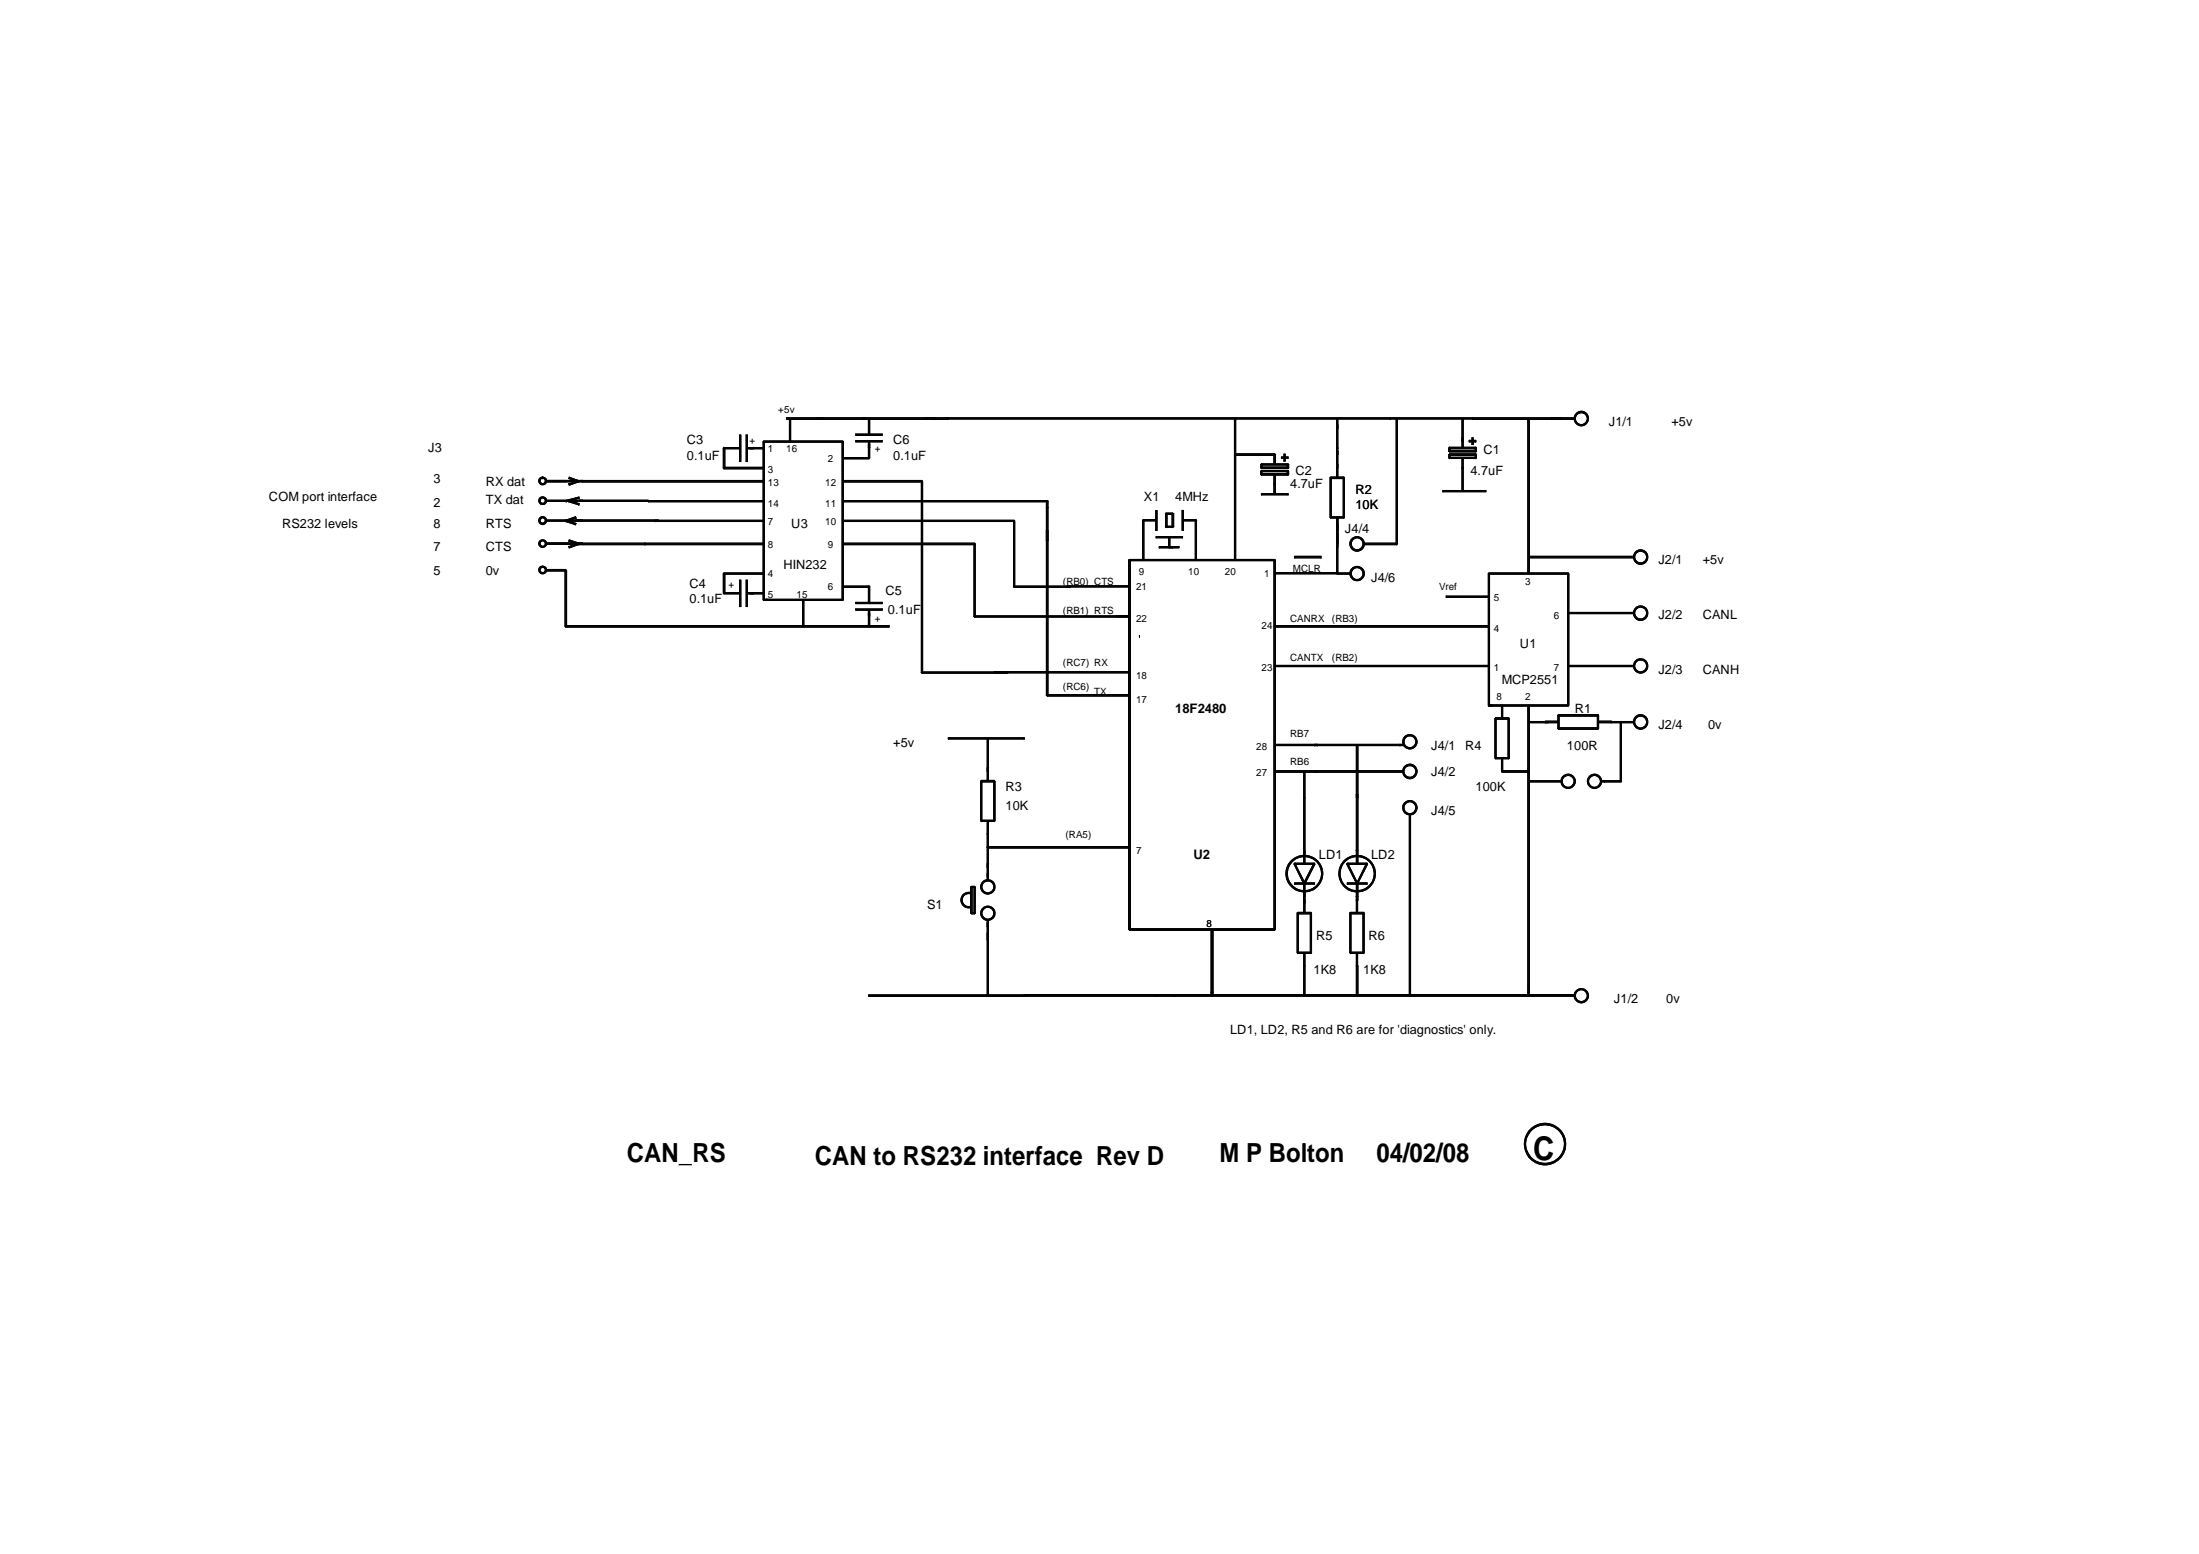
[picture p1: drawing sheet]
<svg xmlns="http://www.w3.org/2000/svg" width="297mm" height="210mm" viewBox="0 0 297 210" stroke-linecap="round" stroke-linejoin="round" font-family="sans-serif">
<defs><g id="words">
<text font-size="4.4" x="207.1" y="156.6">C</text>
<g font-size="3.6">
<text x="84.7" y="157">CAN_RS</text>
<text x="110.1" y="157.3">CAN to RS232 interface Rev D</text>
<text x="164.7" y="157">M P Bolton</text>
<text x="185.9" y="157">04/02/08</text>
</g>
<g font-size="1.8">
<text x="158.7" y="96.3">18F2480</text>
<text x="161.2" y="116.1">U2</text>
</g>
<g font-size="1.7">
<text x="92.8" y="60">C3</text>
<text x="120.6" y="60">C6</text>
<text x="217.3" y="57.5">J1/1</text>
<text x="225.8" y="57.5">+5v</text>
<text x="57.9" y="61">J3</text>
<text x="58.6" y="65.3">3</text>
<text x="65.6" y="65.6">RX dat</text>
<text x="92.8" y="62.1">0.1uF</text>
<text x="120.6" y="62.1">0.1uF</text>
<text x="174.3" y="66">4.7uF</text>
<text x="175" y="64.2">C2</text>
<text x="198.6" y="64.2">4.7uF</text>
<text x="200.4" y="61.4">C1</text>
<text x="36.3" y="67.7">COM port interface</text>
<text x="38.1" y="71.3">RS232 levels</text>
<text x="58.6" y="68.4">2</text>
<text x="58.6" y="71.3">8</text>
<text x="65.6" y="68.1">TX dat</text>
<text x="65.6" y="71.3">RTS</text>
<text x="106.9" y="71.3">U3</text>
<text x="154.5" y="67.7">X1</text>
<text x="158.7" y="67.7">4MHz</text>
<text x="181.7" y="72">J4/4</text>
<text x="183.1" y="68.8">10K</text>
<text x="183.1" y="66.7">R2</text>
<text x="58.6" y="77.6">5</text>
<text x="58.6" y="74.4">7</text>
<text x="65.6" y="74.4">CTS</text>
<text x="65.6" y="77.6">0v</text>
<text x="105.8" y="76.9">HIN232</text>
<text x="224" y="76.2">J2/1</text>
<text x="230" y="76.2">+5v</text>
<text x="93.1" y="79.4">C4</text>
<text x="93.1" y="81.5">0.1uF</text>
<text x="119.6" y="80.4">C5</text>
<text x="119.9" y="82.9">0.1uF</text>
<text x="185.2" y="78.7">J4/6</text>
<text x="224" y="83.6">J2/2</text>
<text x="230" y="83.6">CANL</text>
<text x="205.3" y="87.5">U1</text>
<text x="202.8" y="92.4">MCP2551</text>
<text x="224" y="91">J2/3</text>
<text x="230" y="91">CANH</text>
<text x="120.6" y="100.9">+5v</text>
<text x="193.3" y="101.2">J4/1</text>
<text x="197.9" y="101.2">R4</text>
<text x="211.7" y="101.2">100R</text>
<text x="212.7" y="96.3">R1</text>
<text x="224" y="98.4">J2/4</text>
<text x="230.7" y="98.4">0v</text>
<text x="135.8" y="106.9">R3</text>
<text x="193.3" y="104.8">J4/2</text>
<text x="199.3" y="106.9">100K</text>
<text x="135.8" y="109.4">10K</text>
<text x="193.3" y="110.1">J4/5</text>
<text x="178.2" y="116.1">LD1</text>
<text x="185.2" y="116.1">LD2</text>
<text x="125.2" y="122.8">S1</text>
<text x="177.4" y="131.6">1K8</text>
<text x="177.8" y="127">R5</text>
<text x="184.1" y="131.6">1K8</text>
<text x="184.9" y="127">R6</text>
<text x="218" y="135.5">J1/2</text>
<text x="225.1" y="135.5">0v</text>
<text x="166.2" y="139.7">LD1, LD2, R5 and R6 are for 'diagnostics' only.</text>
</g>
<g font-size="1.4">
<text x="101.2" y="60">+</text>
<text x="105.1" y="55.7">+5v</text>
<text x="103.7" y="65.6">13</text>
<text x="103.7" y="61">1</text>
<text x="103.7" y="63.9">3</text>
<text x="106.2" y="61">16</text>
<text x="111.5" y="65.6">12</text>
<text x="111.8" y="62.4">2</text>
<text x="118.2" y="61">+</text>
<text x="103.7" y="68.4">14</text>
<text x="103.7" y="70.9">7</text>
<text x="111.5" y="70.9">10</text>
<text x="111.5" y="68.4">11</text>
<text x="103.7" y="74.1">8</text>
<text x="103.7" y="78">4</text>
<text x="111.8" y="74.1">9</text>
<text x="153.8" y="77.6">9</text>
<text x="160.5" y="77.6">10</text>
<text x="165.5" y="77.6">20</text>
<text x="170.7" y="78">1</text>
<text x="174.6" y="77.3">MCLR</text>
<text x="98.4" y="79.4">+</text>
<text x="103.7" y="80.8">5</text>
<text x="107.6" y="80.8">15</text>
<text x="111.8" y="79.7">6</text>
<text x="118.2" y="84">+</text>
<text x="143.6" y="79">(RB0) CTS</text>
<text x="143.6" y="82.9">(RB1) RTS</text>
<text x="153.5" y="79.7">21</text>
<text x="153.5" y="84">22</text>
<text x="174.3" y="84">CANRX</text>
<text x="179.9" y="84">(RB3)</text>
<text x="194.4" y="79.7">Vref</text>
<text x="201.8" y="81.1">5</text>
<text x="206" y="79">3</text>
<text x="209.9" y="83.6">6</text>
<text x="143.6" y="90">(RC7) RX</text>
<text x="170.4" y="85">24</text>
<text x="174.3" y="89.3">CANTX</text>
<text x="179.9" y="89.3">(RB2)</text>
<text x="201.8" y="85.4">4</text>
<text x="143.6" y="93.1">(RC6)</text>
<text x="147.8" y="93.8">TX</text>
<text x="153.5" y="91.7">18</text>
<text x="153.5" y="94.9">17</text>
<text x="170.4" y="90.7">23</text>
<text x="201.8" y="90.7">1</text>
<text x="202.1" y="94.5">8</text>
<text x="206" y="94.5">2</text>
<text x="209.9" y="90.7">7</text>
<text x="169.7" y="101.2">28</text>
<text x="174.3" y="99.5">RB7</text>
<text x="169.7" y="104.8">27</text>
<text x="174.3" y="103.4">RB6</text>
<text x="143.9" y="113.2">(RA5)</text>
<text x="153.5" y="115.4">7</text>
<text x="163" y="125.2">8</text>
</g>
</g></defs>
<path d="M127.6 56.4h60.2v.2h-60.2z" fill-rule="evenodd" fill="#241214" stroke="#000" stroke-width=".14"/>
<path d="M127.6 56.6h60.2M187.8 56.4v.2M187.8 56.4h-60.2v.2" fill="none" stroke="#000" stroke-width=".14"/>
<path d="M138.3 134.4h17.9v.1h-17.9z" fill-rule="evenodd" fill="#241214" stroke="#000" stroke-width=".14"/>
<path d="M138.3 134.5h17.9M156.2 134.4v.2M156.2 134.4h-17.9v.2" fill="none" stroke="#000" stroke-width=".14"/>
<path d="M131.7 83.2h20.9v.2h-20.9z" fill-rule="evenodd" fill="#241214" stroke="#000" stroke-width=".14"/>
<path d="M131.7 83.4h21M152.6 83.2v.2M152.7 83.2h-21v.2" fill="none" stroke="#000" stroke-width=".14"/>
<path d="M141.5 93.8h11.1v.2h-11.1z" fill-rule="evenodd" fill="#241214" stroke="#000" stroke-width=".14"/>
<path d="M141.5 94h11.2M152.6 93.8v.3M152.7 93.8h-11.2v.3" fill="none" stroke="#000" stroke-width=".14"/>
<path d="M134.3 90.7h18.3v.2h-18.3z" fill-rule="evenodd" fill="#241214" stroke="#000" stroke-width=".14"/>
<path d="M134.3 90.9h18.4M152.6 90.7v.2M152.7 90.7h-18.4v.2" fill="none" stroke="#000" stroke-width=".14"/>
<path d="M138.3 134.4h17.9v.1h-17.9z" fill-rule="evenodd" fill="#241214" stroke="#000" stroke-width=".14"/>
<path d="M138.3 134.5h17.9M156.2 134.4v.2M156.2 134.4h-17.9v.2" fill="none" stroke="#000" stroke-width=".14"/>
<path d="M133.4 114.3h19.2v.3h-19.2z" fill-rule="evenodd" fill="#241214" stroke="#000" stroke-width=".14"/>
<path d="M133.4 114.6h19.3M152.6 114.3v.3M152.7 114.3h-19.3v.3" fill="none" stroke="#000" stroke-width=".14"/>
<path d="M144.1 79.1h8.5v.2h-8.5z" fill-rule="evenodd" fill="#241214" stroke="#000" stroke-width=".14"/>
<path d="M144.1 79.3h8.6M152.6 79.1v.2M152.7 79.1h-8.6v.2" fill="none" stroke="#000" stroke-width=".14"/>
<path d="M132.5 105.5h.1v5.4h-.1z" fill-rule="evenodd" fill="#241214" stroke="#000" stroke-width=".14"/>
<path d="M132.5 105.5v5.4h.2M132.5 105.5h.2M132.6 105.5v5.4" fill="none" stroke="#000" stroke-width=".14"/>
<path d="M134.2 105.5h.2v5.4h-.2z" fill-rule="evenodd" fill="#241214" stroke="#000" stroke-width=".14"/>
<path d="M134.2 105.5h.2v5.4M134.2 110.9h.2M134.2 105.5v5.4" fill="none" stroke="#000" stroke-width=".14"/>
<path d="M133.3 110.9h.2v1.7h-.2z" fill-rule="evenodd" fill="#241214" stroke="#000" stroke-width=".14"/>
<path d="M133.3 110.8v1.8h.3M133.3 110.9h.3M133.5 110.8v1.8" fill="none" stroke="#000" stroke-width=".14"/>
<path d="M132.5 110.8h1.8v.2h-1.8z" fill-rule="evenodd" fill="#241214" stroke="#000" stroke-width=".14"/>
<path d="M132.5 111h1.9M134.3 110.8v.2M134.4 110.8h-1.9v.2" fill="none" stroke="#000" stroke-width=".14"/>
<path d="M132.5 105.4h1.8v.2h-1.8z" fill-rule="evenodd" fill="#241214" stroke="#000" stroke-width=".14"/>
<path d="M132.5 105.6h1.9M134.3 105.4v.3M134.4 105.4h-1.9v.3" fill="none" stroke="#000" stroke-width=".14"/>
<path d="M133.3 103.7h.2v1.8h-.2z" fill-rule="evenodd" fill="#241214" stroke="#000" stroke-width=".14"/>
<path d="M133.3 103.7v1.8h.3M133.3 103.7h.3M133.5 103.7v1.8" fill="none" stroke="#000" stroke-width=".14"/>
<path d="M133.3 126h.2v8.5h-.2z" fill-rule="evenodd" fill="#241214" stroke="#000" stroke-width=".14"/>
<path d="M133.3 126h.2v8.5M133.3 134.5h.2M133.3 126v8.5" fill="none" stroke="#000" stroke-width=".14"/>
<path d="M117.4 134.4h21.4v.2h-21.4z" fill-rule="evenodd" fill="#241214" stroke="#000" stroke-width=".14"/>
<path d="M117.3 134.4h21.5M117.4 134.4v.2M138.8 134.4v.2h-21.5" fill="none" stroke="#000" stroke-width=".14"/>
<path d="M117.4 134.4h21.4v.2h-21.4z" fill-rule="evenodd" fill="#241214" stroke="#000" stroke-width=".14"/>
<path d="M117.3 134.4h21.5M117.4 134.4v.2M138.8 134.4v.2h-21.5" fill="none" stroke="#000" stroke-width=".14"/>
<path d="M133.3 112.6h.2v1.8h-.2z" fill-rule="evenodd" fill="#241214" stroke="#000" stroke-width=".14"/>
<path d="M133.3 112.6h.2v1.9M133.3 114.4h.2M133.3 112.6v1.9" fill="none" stroke="#000" stroke-width=".14"/>
<path d="M133.3 114.4h.2v2.7h-.2z" fill-rule="evenodd" fill="#241214" stroke="#000" stroke-width=".14"/>
<path d="M133.3 114.4h.2v2.8M133.3 117.1h.2M133.3 114.4v2.8" fill="none" stroke="#000" stroke-width=".14"/>
<path d="M131.2 119.7h.5v.2h-.5z" fill-rule="evenodd" fill="#241214" stroke="#000" stroke-width=".14"/>
<path d="M131.2 119.9h.5M131.7 119.7v.2M131.7 119.7h-.5v.2" fill="none" stroke="#000" stroke-width=".14"/>
<path d="M131.2 123.3h.5v.1h-.5z" fill-rule="evenodd" fill="#241214" stroke="#000" stroke-width=".14"/>
<path d="M131.2 123.3h.5M131.2 123.2v.2M131.7 123.2v.2h-.5" fill="none" stroke="#000" stroke-width=".14"/>
<path d="M130.1 120.8l.3-.2 .4-.1 .4 .1v.2a.88 .88 0 0 0-1.2 .8 .88 .88 0 0 0 1.2 .8v.2a1.07 1.07 0 0 1-1.2-.5 1.07 1.07 0 0 1 .1-1.3z" fill-rule="evenodd" fill="#241214" stroke="#000" stroke-width=".14"/>
<path d="M131.1 120.7a.88 .88 0 0 0-1.1 .9 .88 .88 0 0 0 1.1 .8M131.1 122.3l.1 .3M131.2 120.6a1.05 1.05 0 0 0-1.4 1 1.05 1.05 0 0 0 1.4 1M131.2 120.6l-.1 .2" fill="none" stroke="#000" stroke-width=".14"/>
<path d="M131.1 119.8h.2v3.6h-.2z" fill-rule="evenodd" fill="#241214" stroke="#000" stroke-width=".14"/>
<path d="M131.1 119.8v3.6h.3M131.1 119.8h.3M131.3 119.8v3.6" fill="none" stroke="#000" stroke-width=".14"/>
<path d="M131.6 119.8h.1v3.6h-.1z" fill-rule="evenodd" fill="#241214" stroke="#000" stroke-width=".14"/>
<path d="M131.5 119.8h.2v3.6M131.6 119.8v3.6M131.5 123.4h.2" fill="none" stroke="#000" stroke-width=".14"/>
<path d="M132.6 119.8a.85 .85 0 0 0 1.7 0 .85 .85 0 0 0-1.7 0zM132.5 119.8a.99 .99 0 0 0 1.9 0 .99 .99 0 0 0-1.9 0z" fill-rule="evenodd" fill="#241214" stroke="#000" stroke-width=".14"/>
<g fill="none" stroke="#000" stroke-width=".14">
<circle cx="133.4" cy="119.8" r=".81"/>
<circle cx="133.4" cy="119.8" r=".97"/>
</g>
<path d="M132.7 123.4a.79 .79 0 0 0 1.5 0 .79 .79 0 0 0-1.5 0zM132.5 123.4a.98 .98 0 0 0 1.9 0 .98 .98 0 0 0-1.9 0z" fill-rule="evenodd" fill="#241214" stroke="#000" stroke-width=".14"/>
<g fill="none" stroke="#000" stroke-width=".14">
<circle cx="133.4" cy="123.4" r=".81"/>
<circle cx="133.4" cy="123.4" r=".97"/>
</g>
<path d="M133.3 118h.2v.9h-.2z" fill-rule="evenodd" fill="#241214" stroke="#000" stroke-width=".14"/>
<path d="M133.3 118v.9h.3M133.3 118h.3M133.5 118v.9" fill="none" stroke="#000" stroke-width=".14"/>
<path d="M133.3 124.2h.2v.9h-.2z" fill-rule="evenodd" fill="#241214" stroke="#000" stroke-width=".14"/>
<path d="M133.3 124.2h.2v1M133.3 125.1h.2M133.3 124.2v1" fill="none" stroke="#000" stroke-width=".14"/>
<path d="M133.3 116.7h.2v1.7h-.2z" fill-rule="evenodd" fill="#241214" stroke="#000" stroke-width=".14"/>
<path d="M133.3 116.6v1.8h.3M133.3 116.7h.3M133.5 116.6v1.8" fill="none" stroke="#000" stroke-width=".14"/>
<path d="M133.3 124.7h.2v2.2h-.2z" fill-rule="evenodd" fill="#241214" stroke="#000" stroke-width=".14"/>
<path d="M133.3 124.7h.2v2.3M133.3 126.9h.2M133.3 124.7v2.3" fill="none" stroke="#000" stroke-width=".14"/>
<path d="M73.7 67.6h5v.1h-5z" fill-rule="evenodd" fill="#241214" stroke="#000" stroke-width=".14"/>
<path d="M73.7 67.6h5M73.7 67.5v.2M78.7 67.5v.2h-5" fill="none" stroke="#000" stroke-width=".14"/>
<path d="M73.7 70.2h5v.2h-5z" fill-rule="evenodd" fill="#241214" stroke="#000" stroke-width=".14"/>
<path d="M73.7 70.2h5M73.7 70.2v.2M78.7 70.2v.2h-5" fill="none" stroke="#000" stroke-width=".14"/>
<path d="M73.7 73.3h5v.2h-5z" fill-rule="evenodd" fill="#241214" stroke="#000" stroke-width=".14"/>
<path d="M73.7 73.3h5M73.7 73.3v.2M78.7 73.3v.2h-5" fill="none" stroke="#000" stroke-width=".14"/>
<path d="M73.7 64.9h5v.2h-5z" fill-rule="evenodd" fill="#241214" stroke="#000" stroke-width=".14"/>
<path d="M73.7 64.9h5M73.7 64.9v.2M78.7 64.9v.2h-5" fill="none" stroke="#000" stroke-width=".14"/>
<path d="M73.7 64.9h5v.2h-5z" fill-rule="evenodd" fill="#241214" stroke="#000" stroke-width=".14"/>
<path d="M73.7 64.9h5M73.7 64.9v.2M78.7 64.9v.2h-5" fill="none" stroke="#000" stroke-width=".14"/>
<path d="M73.7 64.9h2.7v.2h-2.7z" fill-rule="evenodd" fill="#241214" stroke="#000" stroke-width=".14"/>
<path d="M73.7 65.1h2.8M76.4 64.9v.2M76.5 64.9h-2.8v.2" fill="none" stroke="#000" stroke-width=".14"/>
<path d="M73.7 76.9h2.7v.2h-2.7z" fill-rule="evenodd" fill="#241214" stroke="#000" stroke-width=".14"/>
<path d="M73.7 77.1h2.8M76.4 76.9v.3M76.5 76.9h-2.8v.3" fill="none" stroke="#000" stroke-width=".14"/>
<path d="M73 67.6a.35 .35 0 0 0 .7 0 .35 .35 0 0 0-.7 0zM72.8 67.6a.54 .54 0 0 0 1 0 .54 .54 0 0 0-1 0z" fill-rule="evenodd" fill="#241214" stroke="#000" stroke-width=".14"/>
<g fill="none" stroke="#000" stroke-width=".14">
<circle cx="73.3" cy="67.6" r=".37"/>
<circle cx="73.3" cy="67.6" r=".54"/>
</g>
<path d="M73 70.3a.35 .35 0 0 0 .7 0 .35 .35 0 0 0-.7 0zM72.8 70.3a.54 .54 0 0 0 1 0 .54 .54 0 0 0-1 0z" fill-rule="evenodd" fill="#241214" stroke="#000" stroke-width=".14"/>
<g fill="none" stroke="#000" stroke-width=".14">
<circle cx="73.3" cy="70.3" r=".55"/>
<circle cx="73.3" cy="70.3" r=".37"/>
</g>
<path d="M73 73.4a.35 .35 0 0 0 .7 0 .35 .35 0 0 0-.7 0zM72.8 73.4a.53 .53 0 0 0 1 0 .53 .53 0 0 0-1 0z" fill-rule="evenodd" fill="#241214" stroke="#000" stroke-width=".14"/>
<g fill="none" stroke="#000" stroke-width=".14">
<circle cx="73.3" cy="73.4" r=".37"/>
<circle cx="73.3" cy="73.4" r=".54"/>
</g>
<path d="M73 65a.35 .35 0 0 0 .7 0 .35 .35 0 0 0-.7 0zM72.8 65a.54 .54 0 0 0 1 0 .54 .54 0 0 0-1 0z" fill-rule="evenodd" fill="#241214" stroke="#000" stroke-width=".14"/>
<g fill="none" stroke="#000" stroke-width=".14">
<circle cx="73.3" cy="65" r=".37"/>
<circle cx="73.3" cy="65" r=".54"/>
</g>
<path d="M73.3 64.5v.1z" fill-rule="evenodd" fill="#241214" stroke="#000" stroke-width=".14"/>
<path d="M73.3 64.4v.3" fill="none" stroke="#000" stroke-width=".14"/>
<path d="M73 77a.35 .35 0 0 0 .7 0 .35 .35 0 0 0-.7 0zM72.8 77a.54 .54 0 0 0 1 0 .54 .54 0 0 0-1 0z" fill-rule="evenodd" fill="#241214" stroke="#000" stroke-width=".14"/>
<g fill="none" stroke="#000" stroke-width=".14">
<circle cx="73.3" cy="77" r=".37"/>
<circle cx="73.3" cy="77" r=".54"/>
</g>
<path d="M76.4 84.5h43.7v.2h-43.7z" fill-rule="evenodd" fill="#241214" stroke="#000" stroke-width=".14"/>
<path d="M76.4 84.5h43.7M76.4 84.5v.2M120.1 84.5v.2h-43.7" fill="none" stroke="#000" stroke-width=".14"/>
<path d="M103.2 59.6h10.6v.1h-10.6z" fill-rule="evenodd" fill="#241214" stroke="#000" stroke-width=".14"/>
<path d="M103.2 59.7h10.7M113.8 59.6v.2M113.9 59.6h-10.7v.2" fill="none" stroke="#000" stroke-width=".14"/>
<path d="M103.6 80.9h10.2v.2h-10.2z" fill-rule="evenodd" fill="#241214" stroke="#000" stroke-width=".14"/>
<path d="M103.5 80.9h10.3M103.6 80.9v.2M113.8 80.9v.2h-10.3" fill="none" stroke="#000" stroke-width=".14"/>
<path d="M110.3 56.4h6.7v.2h-6.7z" fill-rule="evenodd" fill="#241214" stroke="#000" stroke-width=".14"/>
<path d="M110.2 56.4h6.8M110.3 56.4v.2M117 56.4v.2h-6.8" fill="none" stroke="#000" stroke-width=".14"/>
<path d="M76.3 77h.2v7.6h-.2z" fill-rule="evenodd" fill="#241214" stroke="#000" stroke-width=".14"/>
<path d="M76.3 77h.2v7.6M76.3 77v7.6M76.3 84.6h.2" fill="none" stroke="#000" stroke-width=".14"/>
<path d="M100.9 80.1h.9v.1h-.9z" fill-rule="evenodd" fill="#241214" stroke="#000" stroke-width=".14"/>
<path d="M100.8 80.1h1M100.9 80v.2M101.8 80v.2h-1" fill="none" stroke="#000" stroke-width=".14"/>
<path d="M99.9 78.4h.2v3.5h-.2z" fill-rule="evenodd" fill="#241214" stroke="#000" stroke-width=".14"/>
<path d="M99.9 78.4h.2v3.6M99.9 78.4v3.6M99.9 81.9h.2" fill="none" stroke="#000" stroke-width=".14"/>
<path d="M97.8 80.1h2.2v.1h-2.2z" fill-rule="evenodd" fill="#241214" stroke="#000" stroke-width=".14"/>
<path d="M97.7 80.1h2.3M97.8 80v.2M100 80v.2h-2.3" fill="none" stroke="#000" stroke-width=".14"/>
<path d="M101.3 80.1h1.8v.1h-1.8z" fill-rule="evenodd" fill="#241214" stroke="#000" stroke-width=".14"/>
<path d="M101.3 80.1h1.8M101.3 80v.2M103.1 80v.2h-1.8" fill="none" stroke="#000" stroke-width=".14"/>
<path d="M100.8 78.4h.2v3.5h-.2z" fill-rule="evenodd" fill="#241214" stroke="#000" stroke-width=".14"/>
<path d="M100.7 78.4h.3v3.6M100.8 78.4v3.6M100.7 81.9h.3" fill="none" stroke="#000" stroke-width=".14"/>
<path d="M97.7 77.5h.2v2.6h-.2z" fill-rule="evenodd" fill="#241214" stroke="#000" stroke-width=".14"/>
<path d="M97.7 77.4v2.7h.3M97.7 77.5h.3M97.9 77.4v2.7" fill="none" stroke="#000" stroke-width=".14"/>
<path d="M103.1 59.6h.1v21.4h-.1z" fill-rule="evenodd" fill="#241214" stroke="#000" stroke-width=".14"/>
<path d="M103.1 59.6v21.4h.2M103.1 59.6h.2M103.2 59.6v21.4" fill="none" stroke="#000" stroke-width=".14"/>
<path d="M103.2 80.9h.4v.2h-.4z" fill-rule="evenodd" fill="#241214" stroke="#000" stroke-width=".14"/>
<path d="M103.1 80.9h.5M103.2 80.9v.2M103.6 80.9v.2h-.5" fill="none" stroke="#000" stroke-width=".14"/>
<path d="M108.4 81h.2v3.6h-.2z" fill-rule="evenodd" fill="#241214" stroke="#000" stroke-width=".14"/>
<path d="M108.4 81h.2v3.6M108.4 84.6h.2M108.4 81v3.6" fill="none" stroke="#000" stroke-width=".14"/>
<path d="M106.6 56.6h.2v3h-.2z" fill-rule="evenodd" fill="#241214" stroke="#000" stroke-width=".14"/>
<path d="M106.6 56.5v3.1h.2M106.6 56.6h.2M106.8 56.5v3.1" fill="none" stroke="#000" stroke-width=".14"/>
<path d="M100.9 60.5h.9v.1h-.9z" fill-rule="evenodd" fill="#241214" stroke="#000" stroke-width=".14"/>
<path d="M100.8 60.5h1M100.9 60.4v.2M101.8 60.4v.2h-1" fill="none" stroke="#000" stroke-width=".14"/>
<path d="M99.9 58.8h.2v3.5h-.2z" fill-rule="evenodd" fill="#241214" stroke="#000" stroke-width=".14"/>
<path d="M99.9 58.8h.2v3.6M99.9 58.8v3.6M99.9 62.3h.2" fill="none" stroke="#000" stroke-width=".14"/>
<path d="M97.8 60.5h2.2v.1h-2.2z" fill-rule="evenodd" fill="#241214" stroke="#000" stroke-width=".14"/>
<path d="M97.7 60.5h2.3M97.8 60.4v.2M100 60.4v.2h-2.3" fill="none" stroke="#000" stroke-width=".14"/>
<path d="M101.3 60.5h1.8v.1h-1.8z" fill-rule="evenodd" fill="#241214" stroke="#000" stroke-width=".14"/>
<path d="M101.3 60.5h1.8M101.3 60.4v.2M103.1 60.4v.2h-1.8" fill="none" stroke="#000" stroke-width=".14"/>
<path d="M100.8 58.8h.2v3.5h-.2z" fill-rule="evenodd" fill="#241214" stroke="#000" stroke-width=".14"/>
<path d="M100.7 58.8h.3v3.6M100.8 58.8v3.6M100.7 62.3h.3" fill="none" stroke="#000" stroke-width=".14"/>
<path d="M88.5 70.3h14.7v.1h-14.7z" fill-rule="evenodd" fill="#241214" stroke="#000" stroke-width=".14"/>
<path d="M88.5 70.4h14.7M103.2 70.3v.2M103.2 70.3h-14.7v.2" fill="none" stroke="#000" stroke-width=".14"/>
<path d="M87.1 73.4h16.1v.2h-16.1z" fill-rule="evenodd" fill="#241214" stroke="#000" stroke-width=".14"/>
<path d="M87.1 73.6h16.1M103.2 73.4v.2M103.2 73.4h-16.1v.2" fill="none" stroke="#000" stroke-width=".14"/>
<path d="M97.8 63.1h5.4v.2h-5.4z" fill-rule="evenodd" fill="#241214" stroke="#000" stroke-width=".14"/>
<path d="M97.8 63.3h5.4M103.2 63.1v.3M103.2 63.1h-5.4v.3" fill="none" stroke="#000" stroke-width=".14"/>
<path d="M97.8 77.4h5.4v.2h-5.4z" fill-rule="evenodd" fill="#241214" stroke="#000" stroke-width=".14"/>
<path d="M97.8 77.6h5.4M103.2 77.4v.2M103.2 77.4h-5.4v.2" fill="none" stroke="#000" stroke-width=".14"/>
<path d="M78.7 64.9h24.5v.2h-24.5z" fill-rule="evenodd" fill="#241214" stroke="#000" stroke-width=".14"/>
<path d="M78.7 65.1h24.5M103.2 64.9v.3M103.2 64.9h-24.5v.3" fill="none" stroke="#000" stroke-width=".14"/>
<path d="M87.6 67.6h15.6v.2h-15.6z" fill-rule="evenodd" fill="#241214" stroke="#000" stroke-width=".14"/>
<path d="M87.6 67.8h15.6M103.2 67.6v.2M103.2 67.6h-15.6v.2" fill="none" stroke="#000" stroke-width=".14"/>
<path d="M77.8 70.2h11.1v.2h-11.1z" fill-rule="evenodd" fill="#241214" stroke="#000" stroke-width=".14"/>
<path d="M77.8 70.4h11.1M88.9 70.2v.2M88.9 70.2h-11.1v.2" fill="none" stroke="#000" stroke-width=".14"/>
<path d="M77.8 73.4h9.3v.2h-9.3z" fill-rule="evenodd" fill="#241214" stroke="#000" stroke-width=".14"/>
<path d="M77.7 73.4h9.4M77.8 73.3v.3M87.1 73.3v.3h-9.4" fill="none" stroke="#000" stroke-width=".14"/>
<path d="M97.7 60.5h.2v2.7h-.2z" fill-rule="evenodd" fill="#241214" stroke="#000" stroke-width=".14"/>
<path d="M97.7 60.5h.2v2.7M97.7 63.2h.2M97.7 60.5v2.7" fill="none" stroke="#000" stroke-width=".14"/>
<path d="M78.2 67.6h9.3v.1h-9.3z" fill-rule="evenodd" fill="#241214" stroke="#000" stroke-width=".14"/>
<path d="M78.2 67.7h9.4M87.5 67.6v.2M87.6 67.6h-9.4v.2" fill="none" stroke="#000" stroke-width=".14"/>
<path d="M76.4 67.6l1.8-.5v.2l-1.7 .5z" fill-rule="evenodd" fill="#241214" stroke="#000" stroke-width=".14"/>
<path d="M78.2 67.1l.1 .3M78.2 67.1l-1.8 .5 .1 .2M78.3 67.3l-1.8 .5" fill="none" stroke="#000" stroke-width=".14"/>
<path d="M76.9 67.6l1.3 .4v.2l-1.4-.4z" fill-rule="evenodd" fill="#241214" stroke="#000" stroke-width=".14"/>
<path d="M76.8 67.8l.1-.2 1.4 .5M76.8 67.8l1.4 .4M78.2 68l-.1 .2" fill="none" stroke="#000" stroke-width=".14"/>
<path d="M76.9 64.5l1.3 .4v.2l-1.4-.5z" fill-rule="evenodd" fill="#241214" stroke="#000" stroke-width=".14"/>
<path d="M76.8 64.6l1.4 .5 .1-.2M76.9 64.4l1.3 .5M77 64.4l-.2 .2" fill="none" stroke="#000" stroke-width=".14"/>
<path d="M76.8 65.4l1.4-.5v.2l-1.3 .4z" fill-rule="evenodd" fill="#241214" stroke="#000" stroke-width=".14"/>
<path d="M76.8 65.3l.1 .2M78.1 64.9l.1 .2-1.3 .5M78.2 64.9l-1.4 .5" fill="none" stroke="#000" stroke-width=".14"/>
<path d="M76.4 70.3l1.3-.5 .1 .2-1.3 .4z" fill-rule="evenodd" fill="#241214" stroke="#000" stroke-width=".14"/>
<path d="M77.7 69.8l.1 .2M77.8 69.8l-1.4 .5 .1 .2M77.8 69.9l-1.3 .5" fill="none" stroke="#000" stroke-width=".14"/>
<path d="M76.5 70.3l1.3 .4-.1 .2-1.3-.5z" fill-rule="evenodd" fill="#241214" stroke="#000" stroke-width=".14"/>
<path d="M76.4 70.5l.1-.2 1.3 .4M76.4 70.4l1.4 .5M77.8 70.7l-.1 .2" fill="none" stroke="#000" stroke-width=".14"/>
<path d="M76.9 72.9l1.3 .5v.1l-1.4-.4z" fill-rule="evenodd" fill="#241214" stroke="#000" stroke-width=".14"/>
<path d="M76.8 73.1l1.4 .4 .1-.2M76.9 72.9l1.3 .5M77 72.9l-.2 .2" fill="none" stroke="#000" stroke-width=".14"/>
<path d="M76.8 73.8l1.4-.4v.1l-1.3 .5z" fill-rule="evenodd" fill="#241214" stroke="#000" stroke-width=".14"/>
<path d="M76.8 73.8l.1 .2M78.1 73.3l.1 .2-1.3 .5M78.2 73.4l-1.4 .5" fill="none" stroke="#000" stroke-width=".14"/>
<path d="M106.3 56.4h4.9v.2h-4.9z" fill-rule="evenodd" fill="#241214" stroke="#000" stroke-width=".14"/>
<path d="M106.2 56.4h5M106.3 56.4v.2M111.2 56.4v.2h-5" fill="none" stroke="#000" stroke-width=".14"/>
<path d="M124.5 65h.1v25.8h-.1z" fill-rule="evenodd" fill="#241214" stroke="#000" stroke-width=".14"/>
<path d="M124.4 65h.2v25.9M124.5 65v25.9M124.4 90.8h.2" fill="none" stroke="#000" stroke-width=".14"/>
<path d="M141.3 71.7h.3v22.2h-.3z" fill-rule="evenodd" fill="#241214" stroke="#000" stroke-width=".14"/>
<path d="M141.3 71.7h.3v22.3M141.3 71.7v22.3M141.3 93.9h.3" fill="none" stroke="#000" stroke-width=".14"/>
<path d="M131.6 73.4h.1v9.9h-.1z" fill-rule="evenodd" fill="#241214" stroke="#000" stroke-width=".14"/>
<path d="M131.5 73.4h.2v9.9M131.6 73.4v9.9M131.5 83.3h.2" fill="none" stroke="#000" stroke-width=".14"/>
<path d="M113.7 59.6h.2v21.4h-.2z" fill-rule="evenodd" fill="#241214" stroke="#000" stroke-width=".14"/>
<path d="M113.7 59.6h.2v21.5M113.7 59.6v21.5M113.7 81h.2" fill="none" stroke="#000" stroke-width=".14"/>
<path d="M136.9 70.4h.2v8.8h-.2z" fill-rule="evenodd" fill="#241214" stroke="#000" stroke-width=".14"/>
<path d="M136.9 70.4h.2v8.9M136.9 79.2h.2M136.9 70.4v8.9" fill="none" stroke="#000" stroke-width=".14"/>
<path d="M137 79.2h7.6v.1h-7.6z" fill-rule="evenodd" fill="#241214" stroke="#000" stroke-width=".14"/>
<path d="M137 79.3h7.6M144.6 79.2v.2M144.6 79.2h-7.6v.2" fill="none" stroke="#000" stroke-width=".14"/>
<path d="M117.3 82.3h.2v.9h-.2z" fill-rule="evenodd" fill="#241214" stroke="#000" stroke-width=".14"/>
<path d="M117.3 82.3v.9h.2M117.3 82.3h.2M117.5 82.3v.9" fill="none" stroke="#000" stroke-width=".14"/>
<path d="M115.6 81.4h3.6v.1h-3.6z" fill-rule="evenodd" fill="#241214" stroke="#000" stroke-width=".14"/>
<path d="M115.6 81.4h3.6M115.6 81.3v.2M119.2 81.3v.2h-3.6" fill="none" stroke="#000" stroke-width=".14"/>
<path d="M117.3 79.2h.2v2.2h-.2z" fill-rule="evenodd" fill="#241214" stroke="#000" stroke-width=".14"/>
<path d="M117.3 79.2v2.2h.2M117.3 79.2h.2M117.5 79.2v2.2" fill="none" stroke="#000" stroke-width=".14"/>
<path d="M117.3 82.8h.2v1.8h-.2z" fill-rule="evenodd" fill="#241214" stroke="#000" stroke-width=".14"/>
<path d="M117.3 82.8v1.8h.2M117.3 82.8h.2M117.5 82.8v1.8" fill="none" stroke="#000" stroke-width=".14"/>
<path d="M115.6 82.3h3.6v.1h-3.6z" fill-rule="evenodd" fill="#241214" stroke="#000" stroke-width=".14"/>
<path d="M115.6 82.3h3.6M115.6 82.2v.2M119.2 82.2v.2h-3.6" fill="none" stroke="#000" stroke-width=".14"/>
<path d="M124.5 90.8h11.6v.1h-11.6z" fill-rule="evenodd" fill="#241214" stroke="#000" stroke-width=".14"/>
<path d="M124.5 90.9h11.6M136.1 90.8v.2M136.1 90.8h-11.6v.2" fill="none" stroke="#000" stroke-width=".14"/>
<path d="M133.3 99.7h.2v4.5h-.2z" fill-rule="evenodd" fill="#241214" stroke="#000" stroke-width=".14"/>
<path d="M133.3 99.7v4.5h.3M133.3 99.7h.3M133.5 99.7v4.5" fill="none" stroke="#000" stroke-width=".14"/>
<path d="M128.1 99.7h10.2v.1h-10.2z" fill-rule="evenodd" fill="#241214" stroke="#000" stroke-width=".14"/>
<path d="M128.1 99.8h10.3M138.3 99.7v.2M138.4 99.7h-10.3v.2" fill="none" stroke="#000" stroke-width=".14"/>
<path d="M113.8 79.2h3.6v.1h-3.6z" fill-rule="evenodd" fill="#241214" stroke="#000" stroke-width=".14"/>
<path d="M113.8 79.2h3.6M113.8 79.1v.2M117.4 79.1v.2h-3.6" fill="none" stroke="#000" stroke-width=".14"/>
<path d="M117.3 59.6h.2v.9h-.2z" fill-rule="evenodd" fill="#241214" stroke="#000" stroke-width=".14"/>
<path d="M117.3 59.6v.9h.2M117.3 59.6h.2M117.5 59.6v.9" fill="none" stroke="#000" stroke-width=".14"/>
<path d="M115.6 58.6h3.6v.2h-3.6z" fill-rule="evenodd" fill="#241214" stroke="#000" stroke-width=".14"/>
<path d="M115.6 58.6h3.6M115.6 58.6v.2M119.2 58.6v.2h-3.6" fill="none" stroke="#000" stroke-width=".14"/>
<path d="M117.3 56.5h.2v2.2h-.2z" fill-rule="evenodd" fill="#241214" stroke="#000" stroke-width=".14"/>
<path d="M117.3 56.5v2.2h.2M117.3 56.5h.2M117.5 56.5v2.2" fill="none" stroke="#000" stroke-width=".14"/>
<path d="M117.3 60.1h.2v1.7h-.2z" fill-rule="evenodd" fill="#241214" stroke="#000" stroke-width=".14"/>
<path d="M117.3 60v1.8h.2M117.3 60.1h.2M117.5 60v1.8" fill="none" stroke="#000" stroke-width=".14"/>
<path d="M115.6 59.5h3.6v.2h-3.6z" fill-rule="evenodd" fill="#241214" stroke="#000" stroke-width=".14"/>
<path d="M115.6 59.5h3.6M115.6 59.5v.2M119.2 59.5v.2h-3.6" fill="none" stroke="#000" stroke-width=".14"/>
<path d="M113.8 61.8h3.6v.2h-3.6z" fill-rule="evenodd" fill="#241214" stroke="#000" stroke-width=".14"/>
<path d="M113.8 61.8h3.6M113.8 61.8v.2M117.4 61.8v.2h-3.6" fill="none" stroke="#000" stroke-width=".14"/>
<path d="M113.8 64.9h10.7v.2h-10.7z" fill-rule="evenodd" fill="#241214" stroke="#000" stroke-width=".14"/>
<path d="M113.8 65.1h10.8M124.5 64.9v.3M124.6 64.9h-10.8v.3" fill="none" stroke="#000" stroke-width=".14"/>
<path d="M141.3 68.6h.3v4.4h-.3z" fill-rule="evenodd" fill="#241214" stroke="#000" stroke-width=".14"/>
<path d="M141.3 68.6h.3v4.5M141.3 73h.3M141.3 68.6v4.5" fill="none" stroke="#000" stroke-width=".14"/>
<path d="M113.8 70.3h23.2v.1h-23.2z" fill-rule="evenodd" fill="#241214" stroke="#000" stroke-width=".14"/>
<path d="M113.8 70.4h23.2M137 70.3v.2M137 70.3h-23.2v.2" fill="none" stroke="#000" stroke-width=".14"/>
<path d="M113.8 73.4h17.9v.2h-17.9z" fill-rule="evenodd" fill="#241214" stroke="#000" stroke-width=".14"/>
<path d="M113.8 73.6h17.9M131.7 73.4v.2M131.7 73.4h-17.9v.2" fill="none" stroke="#000" stroke-width=".14"/>
<path d="M113.8 67.6h27.7v.2h-27.7z" fill-rule="evenodd" fill="#241214" stroke="#000" stroke-width=".14"/>
<path d="M113.8 67.8h27.7M141.5 67.6v.2M141.5 67.6h-27.7v.2" fill="none" stroke="#000" stroke-width=".14"/>
<path d="M141.3 67.7h.3v.9h-.3z" fill-rule="evenodd" fill="#241214" stroke="#000" stroke-width=".14"/>
<path d="M141.3 67.6v1h.3M141.3 67.7h.3M141.6 67.6v1" fill="none" stroke="#000" stroke-width=".14"/>
<path d="M125 56.4h3.1v.2h-3.1z" fill-rule="evenodd" fill="#241214" stroke="#000" stroke-width=".14"/>
<path d="M124.9 56.4h3.2M125 56.4v.2M128.1 56.4v.2h-3.2" fill="none" stroke="#000" stroke-width=".14"/>
<path d="M116.5 56.4h9.8v.2h-9.8z" fill-rule="evenodd" fill="#241214" stroke="#000" stroke-width=".14"/>
<path d="M116.5 56.6h9.9M126.3 56.4v.3M126.4 56.4h-9.9v.3" fill="none" stroke="#000" stroke-width=".14"/>
<path d="M152.5 75.6h.2v50h-.2z" fill-rule="evenodd" fill="#241214" stroke="#000" stroke-width=".14"/>
<path d="M152.5 75.6v50h.2M152.5 75.6h.2M152.7 75.6v50" fill="none" stroke="#000" stroke-width=".14"/>
<path d="M152.5 75.6h.2v50h-.2z" fill-rule="evenodd" fill="#241214" stroke="#000" stroke-width=".14"/>
<path d="M152.5 75.6v50h.2M152.5 75.6h.2M152.7 75.6v50" fill="none" stroke="#000" stroke-width=".14"/>
<path d="M206.4 95.3h.2v38.7h-.2z" fill-rule="evenodd" fill="#241214" stroke="#000" stroke-width=".14"/>
<path d="M206.3 95.3h.3v38.8M206.4 95.3v38.8M206.3 134h.3" fill="none" stroke="#000" stroke-width=".14"/>
<path d="M172.1 75.6h.2v50h-.2z" fill-rule="evenodd" fill="#241214" stroke="#000" stroke-width=".14"/>
<path d="M172 75.6h.3v50M172.1 75.6v50M172 125.6h.3" fill="none" stroke="#000" stroke-width=".14"/>
<path d="M176.1 104.2h.2v3.6h-.2z" fill-rule="evenodd" fill="#241214" stroke="#000" stroke-width=".14"/>
<path d="M176.1 104.1v3.7h.2M176.1 104.2h.2M176.3 104.1v3.7" fill="none" stroke="#000" stroke-width=".14"/>
<path d="M211 105.5a.8 .8 0 0 0 1.6 0 .8 .8 0 0 0-1.6 0zM210.8 105.5a1 1 0 0 0 2 0 1 1 0 0 0-2 0z" fill-rule="evenodd" fill="#241214" stroke="#000" stroke-width=".14"/>
<g fill="none" stroke="#000" stroke-width=".14">
<circle cx="211.8" cy="105.5" r=".81"/>
<circle cx="211.8" cy="105.5" r=".97"/>
</g>
<path d="M214.6 105.6a.8 .8 0 0 0 1.6 0 .8 .8 0 0 0-1.6 0zM214.4 105.5a1 1 0 0 0 2 0 1 1 0 0 0-2 0z" fill-rule="evenodd" fill="#241214" stroke="#000" stroke-width=".14"/>
<g fill="none" stroke="#000" stroke-width=".14">
<circle cx="215.4" cy="105.5" r=".81"/>
<circle cx="215.4" cy="105.5" r=".97"/>
</g>
<path d="M189.6 104.2a.8 .8 0 0 0 1.6 0 .8 .8 0 0 0-1.6 0zM189.5 104.2a.99 .99 0 0 0 1.9 0 .99 .99 0 0 0-1.9 0z" fill-rule="evenodd" fill="#241214" stroke="#000" stroke-width=".14"/>
<g fill="none" stroke="#000" stroke-width=".14">
<circle cx="190.4" cy="104.2" r=".98"/>
<circle cx="190.5" cy="104.2" r=".8"/>
</g>
<path d="M183.2 100.6h.2v7.2h-.2z" fill-rule="evenodd" fill="#241214" stroke="#000" stroke-width=".14"/>
<path d="M183.2 100.6v7.2h.3M183.2 100.6h.3M183.4 100.6v7.2" fill="none" stroke="#000" stroke-width=".14"/>
<path d="M218.9 97.5h.1v8h-.1z" fill-rule="evenodd" fill="#241214" stroke="#000" stroke-width=".14"/>
<path d="M218.9 97.5v8h.2M218.9 97.5h.2M219 97.5v8" fill="none" stroke="#000" stroke-width=".14"/>
<path d="M158.4 134.4h54.3v.1h-54.3z" fill-rule="evenodd" fill="#241214" stroke="#000" stroke-width=".14"/>
<path d="M158.4 134.5h54.4M212.7 134.4v.2M212.8 134.4h-54.4v.2" fill="none" stroke="#000" stroke-width=".14"/>
<path d="M158.4 134.4h54.3v.1h-54.3z" fill-rule="evenodd" fill="#241214" stroke="#000" stroke-width=".14"/>
<path d="M158.4 134.5h54.4M212.7 134.4v.2M212.8 134.4h-54.4v.2" fill="none" stroke="#000" stroke-width=".14"/>
<path d="M183.2 114.9h.2v1.8h-.2z" fill-rule="evenodd" fill="#241214" stroke="#000" stroke-width=".14"/>
<path d="M183.2 114.9h.2v1.8M183.2 116.7h.2M183.2 114.9v1.8" fill="none" stroke="#000" stroke-width=".14"/>
<path d="M181 118a2.3 2.3 0 0 0 4.6 0 2.3 2.3 0 0 0-4.6 0zM180.8 118a2.5 2.5 0 0 0 5 0 2.5 2.5 0 0 0-5 0z" fill-rule="evenodd" fill="#241214" stroke="#000" stroke-width=".14"/>
<g fill="none" stroke="#000" stroke-width=".14">
<circle cx="183.3" cy="118" r="2.31"/>
<circle cx="183.3" cy="118" r="2.48"/>
</g>
<path d="M182 116.6h2.7v.2h-2.7z" fill-rule="evenodd" fill="#241214" stroke="#000" stroke-width=".14"/>
<path d="M182 116.8h2.7M184.7 116.6v.2M184.7 116.6h-2.7v.2" fill="none" stroke="#000" stroke-width=".14"/>
<path d="M181.9 116.7l.2-.1 1.3 2.7-.1 .1z" fill-rule="evenodd" fill="#241214" stroke="#000" stroke-width=".14"/>
<path d="M181.9 116.7l1.4 2.7 .1-.1M182 116.6l1.4 2.7M182.1 116.6l-.2 .1" fill="none" stroke="#000" stroke-width=".14"/>
<path d="M184.6 116.6l.1 .1-1.3 2.7-.1-.1z" fill-rule="evenodd" fill="#241214" stroke="#000" stroke-width=".14"/>
<path d="M183.2 119.3l.2 .1M184.5 116.6l.2 .1-1.4 2.7M184.6 116.6l-1.4 2.7" fill="none" stroke="#000" stroke-width=".14"/>
<path d="M182 119.3h2.7v.1h-2.7z" fill-rule="evenodd" fill="#241214" stroke="#000" stroke-width=".14"/>
<path d="M182 119.4h2.7M184.7 119.3v.2M184.7 119.3h-2.7v.2" fill="none" stroke="#000" stroke-width=".14"/>
<path d="M183.2 119.3h.2v1.8h-.2z" fill-rule="evenodd" fill="#241214" stroke="#000" stroke-width=".14"/>
<path d="M183.2 119.3h.2v1.9M183.2 119.3v1.9M183.2 121.1h.2" fill="none" stroke="#000" stroke-width=".14"/>
<path d="M163.6 125.6h.2v8.4h-.2z" fill-rule="evenodd" fill="#241214" stroke="#000" stroke-width=".14"/>
<path d="M163.6 125.6h.2v8.5M163.6 134h.2M163.6 125.6v8.5" fill="none" stroke="#000" stroke-width=".14"/>
<path d="M163.6 125.6h.2v8.4h-.2z" fill-rule="evenodd" fill="#241214" stroke="#000" stroke-width=".14"/>
<path d="M163.6 125.6h.2v8.5M163.6 134h.2M163.6 125.6v8.5" fill="none" stroke="#000" stroke-width=".14"/>
<path d="M176.1 130.5h.2v4h-.2z" fill-rule="evenodd" fill="#241214" stroke="#000" stroke-width=".14"/>
<path d="M176.1 130.5h.2v4M176.1 134.5h.2M176.1 130.5v4" fill="none" stroke="#000" stroke-width=".14"/>
<path d="M183.2 130.5h.2v4h-.2z" fill-rule="evenodd" fill="#241214" stroke="#000" stroke-width=".14"/>
<path d="M183.2 130.5h.2v4M183.2 134.5h.2M183.2 130.5v4" fill="none" stroke="#000" stroke-width=".14"/>
<path d="M156.2 134.4h2.6v.1h-2.6z" fill-rule="evenodd" fill="#241214" stroke="#000" stroke-width=".14"/>
<path d="M156.2 134.5h2.7M158.8 134.4v.2M158.9 134.4h-2.7v.2" fill="none" stroke="#000" stroke-width=".14"/>
<path d="M163.6 134h.2v.5h-.2z" fill-rule="evenodd" fill="#241214" stroke="#000" stroke-width=".14"/>
<path d="M163.6 134v.5h.3M163.6 134h.3M163.8 134v.5" fill="none" stroke="#000" stroke-width=".14"/>
<path d="M156.2 134.4h2.6v.1h-2.6z" fill-rule="evenodd" fill="#241214" stroke="#000" stroke-width=".14"/>
<path d="M156.2 134.5h2.7M158.8 134.4v.2M158.9 134.4h-2.7v.2" fill="none" stroke="#000" stroke-width=".14"/>
<path d="M163.6 134h.2v.5h-.2z" fill-rule="evenodd" fill="#241214" stroke="#000" stroke-width=".14"/>
<path d="M163.6 134v.5h.3M163.6 134h.3M163.8 134v.5" fill="none" stroke="#000" stroke-width=".14"/>
<path d="M176.1 107.8h.2v7.6h-.2z" fill-rule="evenodd" fill="#241214" stroke="#000" stroke-width=".14"/>
<path d="M176.1 107.8h.2v7.6M176.1 115.4h.2M176.1 107.8v7.6" fill="none" stroke="#000" stroke-width=".14"/>
<path d="M183.2 107.3h.2v7.6h-.2z" fill-rule="evenodd" fill="#241214" stroke="#000" stroke-width=".14"/>
<path d="M183.2 107.3h.2v7.6M183.2 114.9h.2M183.2 107.3v7.6" fill="none" stroke="#000" stroke-width=".14"/>
<path d="M152.6 125.5h19.6v.1h-19.6z" fill-rule="evenodd" fill="#241214" stroke="#000" stroke-width=".14"/>
<path d="M152.6 125.5h19.6M152.6 125.4v.2M172.2 125.4v.2h-19.6" fill="none" stroke="#000" stroke-width=".14"/>
<path d="M152.6 125.5h19.6v.1h-19.6z" fill-rule="evenodd" fill="#241214" stroke="#000" stroke-width=".14"/>
<path d="M152.6 125.5h19.6M152.6 125.4v.2M172.2 125.4v.2h-19.6" fill="none" stroke="#000" stroke-width=".14"/>
<path d="M175.2 123.3h.2v5.4h-.2z" fill-rule="evenodd" fill="#241214" stroke="#000" stroke-width=".14"/>
<path d="M175.2 123.3v5.4h.2M175.2 123.3h.2M175.4 123.3v5.4" fill="none" stroke="#000" stroke-width=".14"/>
<path d="M177 123.3h.2v5.4h-.2z" fill-rule="evenodd" fill="#241214" stroke="#000" stroke-width=".14"/>
<path d="M176.9 123.3h.3v5.4M176.9 128.7h.3M177 123.3v5.4" fill="none" stroke="#000" stroke-width=".14"/>
<path d="M176.1 128.7h.2v1.8h-.2z" fill-rule="evenodd" fill="#241214" stroke="#000" stroke-width=".14"/>
<path d="M176.1 128.7v1.8h.2M176.1 128.7h.2M176.3 128.7v1.8" fill="none" stroke="#000" stroke-width=".14"/>
<path d="M175.3 128.6h1.8v.2h-1.8z" fill-rule="evenodd" fill="#241214" stroke="#000" stroke-width=".14"/>
<path d="M175.3 128.8h1.8M177.1 128.6v.2M177.1 128.6h-1.8v.2" fill="none" stroke="#000" stroke-width=".14"/>
<path d="M175.3 123.2h1.8v.2h-1.8z" fill-rule="evenodd" fill="#241214" stroke="#000" stroke-width=".14"/>
<path d="M175.3 123.4h1.8M177.1 123.2v.3M177.1 123.2h-1.8v.3" fill="none" stroke="#000" stroke-width=".14"/>
<path d="M176.1 121.5h.2v1.8h-.2z" fill-rule="evenodd" fill="#241214" stroke="#000" stroke-width=".14"/>
<path d="M176.1 121.5v1.8h.2M176.1 121.5h.2M176.3 121.5v1.8" fill="none" stroke="#000" stroke-width=".14"/>
<path d="M176.1 114.9h.2v1.8h-.2z" fill-rule="evenodd" fill="#241214" stroke="#000" stroke-width=".14"/>
<path d="M176.1 114.9h.2v1.8M176.1 116.7h.2M176.1 114.9v1.8" fill="none" stroke="#000" stroke-width=".14"/>
<path d="M173.9 118a2.3 2.3 0 0 0 4.6 0 2.3 2.3 0 0 0-4.6 0zM173.7 118a2.5 2.5 0 0 0 5 0 2.5 2.5 0 0 0-5 0z" fill-rule="evenodd" fill="#241214" stroke="#000" stroke-width=".14"/>
<g fill="none" stroke="#000" stroke-width=".14">
<circle cx="176.2" cy="118" r="2.49"/>
<circle cx="176.2" cy="118" r="2.31"/>
</g>
<path d="M174.9 116.6h2.6v.2h-2.6z" fill-rule="evenodd" fill="#241214" stroke="#000" stroke-width=".14"/>
<path d="M174.9 116.8h2.7M177.5 116.6v.2M177.6 116.6h-2.7v.2" fill="none" stroke="#000" stroke-width=".14"/>
<path d="M174.8 116.7l.1-.1 1.4 2.7-.2 .1z" fill-rule="evenodd" fill="#241214" stroke="#000" stroke-width=".14"/>
<path d="M174.7 116.7l1.4 2.7 .2-.1M174.9 116.6l1.4 2.7M175 116.6l-.2 .1" fill="none" stroke="#000" stroke-width=".14"/>
<path d="M177.5 116.6l.1 .1-1.3 2.7-.2-.1z" fill-rule="evenodd" fill="#241214" stroke="#000" stroke-width=".14"/>
<path d="M176.1 119.3l.2 .1M177.4 116.6l.2 .1-1.4 2.7M177.5 116.6l-1.4 2.7" fill="none" stroke="#000" stroke-width=".14"/>
<path d="M174.9 119.3h2.6v.1h-2.6z" fill-rule="evenodd" fill="#241214" stroke="#000" stroke-width=".14"/>
<path d="M174.9 119.4h2.7M177.5 119.3v.2M177.6 119.3h-2.7v.2" fill="none" stroke="#000" stroke-width=".14"/>
<path d="M176.1 119.3h.2v1.8h-.2z" fill-rule="evenodd" fill="#241214" stroke="#000" stroke-width=".14"/>
<path d="M176.1 119.3h.2v1.9M176.1 119.3v1.9M176.1 121.1h.2" fill="none" stroke="#000" stroke-width=".14"/>
<path d="M176.1 120.7h.2v1.3h-.2z" fill-rule="evenodd" fill="#241214" stroke="#000" stroke-width=".14"/>
<path d="M176.1 120.7h.2v1.3M176.1 122h.2M176.1 120.7v1.3" fill="none" stroke="#000" stroke-width=".14"/>
<path d="M182.3 123.3h.2v5.4h-.2z" fill-rule="evenodd" fill="#241214" stroke="#000" stroke-width=".14"/>
<path d="M182.3 123.3v5.4h.2M182.3 123.3h.2M182.5 123.3v5.4" fill="none" stroke="#000" stroke-width=".14"/>
<path d="M184.1 123.3h.2v5.4h-.2z" fill-rule="evenodd" fill="#241214" stroke="#000" stroke-width=".14"/>
<path d="M184.1 123.3h.2v5.4M184.1 128.7h.2M184.1 123.3v5.4" fill="none" stroke="#000" stroke-width=".14"/>
<path d="M183.2 128.7h.2v1.8h-.2z" fill-rule="evenodd" fill="#241214" stroke="#000" stroke-width=".14"/>
<path d="M183.2 128.7v1.8h.2M183.2 128.7h.2M183.4 128.7v1.8" fill="none" stroke="#000" stroke-width=".14"/>
<path d="M182.4 128.6h1.8v.2h-1.8z" fill-rule="evenodd" fill="#241214" stroke="#000" stroke-width=".14"/>
<path d="M182.4 128.8h1.8M184.2 128.6v.2M184.2 128.6h-1.8v.2" fill="none" stroke="#000" stroke-width=".14"/>
<path d="M182.4 123.2h1.8v.2h-1.8z" fill-rule="evenodd" fill="#241214" stroke="#000" stroke-width=".14"/>
<path d="M182.4 123.4h1.8M184.2 123.2v.3M184.2 123.2h-1.8v.3" fill="none" stroke="#000" stroke-width=".14"/>
<path d="M183.2 121.5h.2v1.8h-.2z" fill-rule="evenodd" fill="#241214" stroke="#000" stroke-width=".14"/>
<path d="M183.2 121.5v1.8h.2M183.2 121.5h.2M183.4 121.5v1.8" fill="none" stroke="#000" stroke-width=".14"/>
<path d="M183.2 121.1h.2v.5h-.2z" fill-rule="evenodd" fill="#241214" stroke="#000" stroke-width=".14"/>
<path d="M183.2 121.1h.2v.5M183.2 121.6h.2M183.2 121.1v.5" fill="none" stroke="#000" stroke-width=".14"/>
<path d="M190.4 110h.1v24.5h-.1z" fill-rule="evenodd" fill="#241214" stroke="#000" stroke-width=".14"/>
<path d="M190.3 110h.2v24.5M190.4 110v24.5M190.3 134.5h.2" fill="none" stroke="#000" stroke-width=".14"/>
<path d="M206.1 154.5a2.62 2.62 0 0 0 5.2 0 2.62 2.62 0 0 0-5.2 0zM205.9 154.5a2.81 2.81 0 0 0 5.6 0 2.81 2.81 0 0 0-5.6 0z" fill-rule="evenodd" fill="#241214" stroke="#000" stroke-width=".14"/>
<g fill="none" stroke="#000" stroke-width=".14">
<circle cx="208.7" cy="154.5" r="2.81"/>
<circle cx="208.7" cy="154.5" r="2.62"/>
</g>
<path d="M212.8 134.5a.8 .8 0 0 0 1.6 0 .8 .8 0 0 0-1.6 0zM212.6 134.5a1 1 0 0 0 2 0 1 1 0 0 0-2 0z" fill-rule="evenodd" fill="#241214" stroke="#000" stroke-width=".14"/>
<g fill="none" stroke="#000" stroke-width=".14">
<circle cx="213.6" cy="134.5" r=".81"/>
<circle cx="213.6" cy="134.5" r=".97"/>
</g>
<path d="M206.4 134h.2v.5h-.2z" fill-rule="evenodd" fill="#241214" stroke="#000" stroke-width=".14"/>
<path d="M206.3 134h.3v.5M206.3 134.5h.3M206.4 134v.5" fill="none" stroke="#000" stroke-width=".14"/>
<path d="M189.6 109.1a.8 .8 0 0 0 1.6 0 .8 .8 0 0 0-1.6 0zM189.4 109.1a1 1 0 0 0 2 0 1 1 0 0 0-2 0z" fill-rule="evenodd" fill="#241214" stroke="#000" stroke-width=".14"/>
<g fill="none" stroke="#000" stroke-width=".14">
<circle cx="190.5" cy="109.1" r=".81"/>
<circle cx="190.5" cy="109.1" r=".97"/>
</g>
<path d="M216.3 105.5h.4v.1h-.4z" fill-rule="evenodd" fill="#241214" stroke="#000" stroke-width=".14"/>
<path d="M216.2 105.5h.5M216.3 105.4v.2M216.7 105.4v.2h-.5" fill="none" stroke="#000" stroke-width=".14"/>
<path d="M206.5 105.5h4.4v.1h-4.4z" fill-rule="evenodd" fill="#241214" stroke="#000" stroke-width=".14"/>
<path d="M206.5 105.5h4.4M206.5 105.4v.2M210.9 105.4v.2h-4.4" fill="none" stroke="#000" stroke-width=".14"/>
<path d="M216.7 105.5h2.2v.1h-2.2z" fill-rule="evenodd" fill="#241214" stroke="#000" stroke-width=".14"/>
<path d="M216.7 105.6h2.3M218.9 105.5v.2M219 105.5h-2.3v.2" fill="none" stroke="#000" stroke-width=".14"/>
<path d="M172.2 89.9h28.9v.1h-28.9z" fill-rule="evenodd" fill="#241214" stroke="#000" stroke-width=".14"/>
<path d="M172.2 90h29M201.1 89.9v.2M201.2 89.9h-29v.2" fill="none" stroke="#000" stroke-width=".14"/>
<path d="M172.2 84.5h28.9v.2h-28.9z" fill-rule="evenodd" fill="#241214" stroke="#000" stroke-width=".14"/>
<path d="M172.2 84.7h29M201.1 84.5v.3M201.2 84.5h-29v.3" fill="none" stroke="#000" stroke-width=".14"/>
<path d="M177.5 104.1h12.1v.2h-12.1z" fill-rule="evenodd" fill="#241214" stroke="#000" stroke-width=".14"/>
<path d="M177.5 104.3h12.1M189.6 104.1v.3M189.6 104.1h-12.1v.3" fill="none" stroke="#000" stroke-width=".14"/>
<path d="M177.5 100.5h11.6v.2h-11.6z" fill-rule="evenodd" fill="#241214" stroke="#000" stroke-width=".14"/>
<path d="M177.5 100.7h11.6M189.1 100.5v.3M189.1 100.5h-11.6v.3" fill="none" stroke="#000" stroke-width=".14"/>
<path d="M184.2 73.4h4.5v.2h-4.5z" fill-rule="evenodd" fill="#241214" stroke="#000" stroke-width=".14"/>
<path d="M184.2 73.6h4.5M188.7 73.4v.2M188.7 73.4h-4.5v.2" fill="none" stroke="#000" stroke-width=".14"/>
<path d="M172.2 100.5h5.8v.2h-5.8z" fill-rule="evenodd" fill="#241214" stroke="#000" stroke-width=".14"/>
<path d="M172.2 100.7h5.8M178 100.5v.3M178 100.5h-5.8v.3" fill="none" stroke="#000" stroke-width=".14"/>
<path d="M172.2 104.1h5.8v.2h-5.8z" fill-rule="evenodd" fill="#241214" stroke="#000" stroke-width=".14"/>
<path d="M172.2 104.3h5.8M178 104.1v.3M178 104.1h-5.8v.3" fill="none" stroke="#000" stroke-width=".14"/>
<path d="M153.9 85.9v.1z" fill-rule="evenodd" fill="#241214" stroke="#000" stroke-width=".14"/>
<path d="M153.9 85.8v.3" fill="none" stroke="#000" stroke-width=".14"/>
<path d="M150.8 83.1h1.8v.2h-1.8z" fill-rule="evenodd" fill="#241214" stroke="#000" stroke-width=".14"/>
<path d="M150.8 83.3h1.9M152.6 83.1v.3M152.7 83.1h-1.9v.3" fill="none" stroke="#000" stroke-width=".14"/>
<path d="M166.7 56.5h.2v19.1h-.2z" fill-rule="evenodd" fill="#241214" stroke="#000" stroke-width=".14"/>
<path d="M166.7 56.5h.2v19.2M166.7 56.5v19.2M166.7 75.6h.2" fill="none" stroke="#000" stroke-width=".14"/>
<path d="M180.5 56.5h.2v1.3h-.2z" fill-rule="evenodd" fill="#241214" stroke="#000" stroke-width=".14"/>
<path d="M180.5 56.5v1.3h.3M180.5 56.5h.3M180.7 56.5v1.3" fill="none" stroke="#000" stroke-width=".14"/>
<path d="M172.2 77.3h8.4v.2h-8.4z" fill-rule="evenodd" fill="#241214" stroke="#000" stroke-width=".14"/>
<path d="M172.2 77.5h8.5M180.6 77.3v.3M180.7 77.3h-8.5v.3" fill="none" stroke="#000" stroke-width=".14"/>
<path d="M173.4 61.3h.2v1h-.2z" fill-rule="evenodd" fill="#241214" stroke="#000" stroke-width=".14"/>
<path d="M173.4 61.3h.2v1M173.4 62.3h.2M173.4 61.3v1" fill="none" stroke="#000" stroke-width=".14"/>
<path d="M172.1 61.4h.2v1.3h-.2z" fill-rule="evenodd" fill="#241214" stroke="#000" stroke-width=".14"/>
<path d="M172.1 61.3v1.4h.2M172.1 61.4h.2M172.3 61.3v1.4" fill="none" stroke="#000" stroke-width=".14"/>
<path d="M170.4 63.5h3.6v.2h-3.6z" fill-rule="evenodd" fill="#241214" stroke="#000" stroke-width=".14"/>
<path d="M170.4 63.7h3.6M174 63.5v.3M174 63.5h-3.6v.3" fill="none" stroke="#000" stroke-width=".14"/>
<path d="M170.4 64h3.6v.2h-3.6z" fill-rule="evenodd" fill="#241214" stroke="#000" stroke-width=".14"/>
<path d="M170.4 64.2h3.6M174 64v.2M174 64h-3.6v.2" fill="none" stroke="#000" stroke-width=".14"/>
<path d="M170.3 63.6h.2v.5h-.2z" fill-rule="evenodd" fill="#241214" stroke="#000" stroke-width=".14"/>
<path d="M170.3 63.6h.2v.5M170.3 64.1h.2M170.3 63.6v.5" fill="none" stroke="#000" stroke-width=".14"/>
<path d="M173.9 63.6h.2v.5h-.2z" fill-rule="evenodd" fill="#241214" stroke="#000" stroke-width=".14"/>
<path d="M173.8 63.6h.3v.5M173.8 64.1h.3M173.9 63.6v.5" fill="none" stroke="#000" stroke-width=".14"/>
<path d="M172.1 64.1h.2v1.3h-.2z" fill-rule="evenodd" fill="#241214" stroke="#000" stroke-width=".14"/>
<path d="M172 64.1h.3v1.3M172 65.4h.3M172.1 64.1v1.3" fill="none" stroke="#000" stroke-width=".14"/>
<path d="M170.4 63.1h3.6v.2h-3.6z" fill-rule="evenodd" fill="#241214" stroke="#000" stroke-width=".14"/>
<path d="M170.4 63.3h3.6M174 63.1v.2M174 63.1h-3.6v.2" fill="none" stroke="#000" stroke-width=".14"/>
<path d="M173.9 62.7h.2v.5h-.2z" fill-rule="evenodd" fill="#241214" stroke="#000" stroke-width=".14"/>
<path d="M173.9 62.7v.5h.2M173.9 62.7h.2M174.1 62.7v.5" fill="none" stroke="#000" stroke-width=".14"/>
<path d="M170.4 62.7h3.6v.1h-3.6z" fill-rule="evenodd" fill="#241214" stroke="#000" stroke-width=".14"/>
<path d="M170.3 62.7h3.7M170.4 62.6v.2M174 62.6v.2h-3.7" fill="none" stroke="#000" stroke-width=".14"/>
<path d="M170.3 62.7h.2v.5h-.2z" fill-rule="evenodd" fill="#241214" stroke="#000" stroke-width=".14"/>
<path d="M170.3 62.7h.2v.5M170.3 63.2h.2M170.3 62.7v.5" fill="none" stroke="#000" stroke-width=".14"/>
<path d="M173.1 61.7h.9v.2h-.9z" fill-rule="evenodd" fill="#241214" stroke="#000" stroke-width=".14"/>
<path d="M173.1 61.9h.9M174 61.7v.2M174 61.7h-.9v.2" fill="none" stroke="#000" stroke-width=".14"/>
<path d="M152.6 75.6h19.6v.1h-19.6z" fill-rule="evenodd" fill="#241214" stroke="#000" stroke-width=".14"/>
<path d="M152.6 75.7h19.6M172.2 75.6v.2M172.2 75.6h-19.6v.2" fill="none" stroke="#000" stroke-width=".14"/>
<path d="M154.3 70.3h.2v5.3h-.2z" fill-rule="evenodd" fill="#241214" stroke="#000" stroke-width=".14"/>
<path d="M154.3 70.2v5.4h.3M154.3 70.3h.3M154.5 70.2v5.4" fill="none" stroke="#000" stroke-width=".14"/>
<path d="M156.1 69h.2v2.6h-.2z" fill-rule="evenodd" fill="#241214" stroke="#000" stroke-width=".14"/>
<path d="M156.1 69h.2v2.7M156.1 71.6h.2M156.1 69v2.7" fill="none" stroke="#000" stroke-width=".14"/>
<path d="M157.4 69.4h.2v1.8h-.2z" fill-rule="evenodd" fill="#241214" stroke="#000" stroke-width=".14"/>
<path d="M157.4 69.4h.2v1.8M157.4 71.2h.2M157.4 69.4v1.8" fill="none" stroke="#000" stroke-width=".14"/>
<path d="M158.3 69.4h.2v1.8h-.2z" fill-rule="evenodd" fill="#241214" stroke="#000" stroke-width=".14"/>
<path d="M158.3 69.3v1.9h.3M158.3 69.4h.3M158.5 69.3v1.9" fill="none" stroke="#000" stroke-width=".14"/>
<path d="M157.5 71.1h.9v.1h-.9z" fill-rule="evenodd" fill="#241214" stroke="#000" stroke-width=".14"/>
<path d="M157.5 71.2h1M158.4 71.1v.2M158.5 71.1h-1v.2" fill="none" stroke="#000" stroke-width=".14"/>
<path d="M154.4 70.2h1.8v.2h-1.8z" fill-rule="evenodd" fill="#241214" stroke="#000" stroke-width=".14"/>
<path d="M154.4 70.4h1.8M156.2 70.2v.2M156.2 70.2h-1.8v.2" fill="none" stroke="#000" stroke-width=".14"/>
<path d="M157.5 69.3h.9v.2h-.9z" fill-rule="evenodd" fill="#241214" stroke="#000" stroke-width=".14"/>
<path d="M157.5 69.3h.9M157.5 69.3v.2M158.4 69.3v.2h-.9" fill="none" stroke="#000" stroke-width=".14"/>
<path d="M161.5 70.3h.1v5.3h-.1z" fill-rule="evenodd" fill="#241214" stroke="#000" stroke-width=".14"/>
<path d="M161.5 70.2v5.4h.2M161.5 70.3h.2M161.6 70.2v5.4" fill="none" stroke="#000" stroke-width=".14"/>
<path d="M159.7 69h.1v2.6h-.1z" fill-rule="evenodd" fill="#241214" stroke="#000" stroke-width=".14"/>
<path d="M159.7 68.9v2.7h.2M159.7 69h.2M159.8 68.9v2.7" fill="none" stroke="#000" stroke-width=".14"/>
<path d="M159.8 70.2h1.7v.2h-1.7z" fill-rule="evenodd" fill="#241214" stroke="#000" stroke-width=".14"/>
<path d="M159.7 70.2h1.8M159.8 70.1v.3M161.5 70.1v.3h-1.8" fill="none" stroke="#000" stroke-width=".14"/>
<path d="M170.4 66.7h3.6v.1h-3.6z" fill-rule="evenodd" fill="#241214" stroke="#000" stroke-width=".14"/>
<path d="M170.4 66.8h3.6M174 66.7v.2M174 66.7h-3.6v.2" fill="none" stroke="#000" stroke-width=".14"/>
<path d="M172.1 65.4h.2v1.4h-.2z" fill-rule="evenodd" fill="#241214" stroke="#000" stroke-width=".14"/>
<path d="M172 65.4h.3v1.4M172 66.8h.3M172.1 65.4v1.4" fill="none" stroke="#000" stroke-width=".14"/>
<path d="M174.9 75.1h3.5v.3h-3.5z" fill-rule="evenodd" fill="#241214" stroke="#000" stroke-width=".14"/>
<path d="M174.9 75.4h3.6M178.4 75.1v.3M178.5 75.1h-3.6v.3" fill="none" stroke="#000" stroke-width=".14"/>
<path d="M166.8 61.3h5.4v.2h-5.4z" fill-rule="evenodd" fill="#241214" stroke="#000" stroke-width=".14"/>
<path d="M166.8 61.3h5.4M166.8 61.3v.2M172.2 61.3v.2h-5.4" fill="none" stroke="#000" stroke-width=".14"/>
<path d="M156.2 72.5h3.5v.1h-3.5z" fill-rule="evenodd" fill="#241214" stroke="#000" stroke-width=".14"/>
<path d="M156.2 72.6h3.6M159.7 72.5v.2M159.8 72.5h-3.6v.2" fill="none" stroke="#000" stroke-width=".14"/>
<path d="M157.9 72.6h.1v1.3h-.1z" fill-rule="evenodd" fill="#241214" stroke="#000" stroke-width=".14"/>
<path d="M157.8 72.6h.2v1.4M157.8 73.9h.2M157.9 72.6v1.4" fill="none" stroke="#000" stroke-width=".14"/>
<path d="M156.6 73.8h1.8v.2h-1.8z" fill-rule="evenodd" fill="#241214" stroke="#000" stroke-width=".14"/>
<path d="M156.6 74h1.8M158.4 73.8v.2M158.4 73.8h-1.8v.2" fill="none" stroke="#000" stroke-width=".14"/>
<path d="M157.9 73.8h1.4v.2h-1.4z" fill-rule="evenodd" fill="#241214" stroke="#000" stroke-width=".14"/>
<path d="M157.9 73.8h1.4M157.9 73.8v.2M159.3 73.8v.2h-1.4" fill="none" stroke="#000" stroke-width=".14"/>
<path d="M180.5 57.4h.2v3.1h-.2z" fill-rule="evenodd" fill="#241214" stroke="#000" stroke-width=".14"/>
<path d="M180.5 57.4v3.1h.3M180.5 57.4h.3M180.7 57.4v3.1" fill="none" stroke="#000" stroke-width=".14"/>
<path d="M179.7 64.5h.1v5.4h-.1z" fill-rule="evenodd" fill="#241214" stroke="#000" stroke-width=".14"/>
<path d="M179.7 64.5v5.4h.2M179.7 64.5h.2M179.8 64.5v5.4" fill="none" stroke="#000" stroke-width=".14"/>
<path d="M181.4 64.5h.2v5.4h-.2z" fill-rule="evenodd" fill="#241214" stroke="#000" stroke-width=".14"/>
<path d="M181.4 64.5h.2v5.4M181.4 69.9h.2M181.4 64.5v5.4" fill="none" stroke="#000" stroke-width=".14"/>
<path d="M180.5 69.9h.2v1.8h-.2z" fill-rule="evenodd" fill="#241214" stroke="#000" stroke-width=".14"/>
<path d="M180.5 69.8v1.9h.3M180.5 69.9h.3M180.7 69.8v1.9" fill="none" stroke="#000" stroke-width=".14"/>
<path d="M179.7 69.8h1.8v.2h-1.8z" fill-rule="evenodd" fill="#241214" stroke="#000" stroke-width=".14"/>
<path d="M179.7 70h1.9M181.5 69.8v.2M181.6 69.8h-1.9v.2" fill="none" stroke="#000" stroke-width=".14"/>
<path d="M179.7 64.4h1.8v.2h-1.8z" fill-rule="evenodd" fill="#241214" stroke="#000" stroke-width=".14"/>
<path d="M179.7 64.6h1.9M181.5 64.4v.3M181.6 64.4h-1.9v.3" fill="none" stroke="#000" stroke-width=".14"/>
<path d="M180.5 62.7h.2v1.8h-.2z" fill-rule="evenodd" fill="#241214" stroke="#000" stroke-width=".14"/>
<path d="M180.5 62.7v1.8h.3M180.5 62.7h.3M180.7 62.7v1.8" fill="none" stroke="#000" stroke-width=".14"/>
<path d="M180.6 77.4h1.8v.2h-1.8z" fill-rule="evenodd" fill="#241214" stroke="#000" stroke-width=".14"/>
<path d="M180.6 77.6h1.9M182.4 77.4v.2M182.5 77.4h-1.9v.2" fill="none" stroke="#000" stroke-width=".14"/>
<path d="M180.5 60.5h.2v2.7h-.2z" fill-rule="evenodd" fill="#241214" stroke="#000" stroke-width=".14"/>
<path d="M180.5 60.5h.2v2.7M180.5 63.2h.2M180.5 60.5v2.7" fill="none" stroke="#000" stroke-width=".14"/>
<path d="M180.5 72.1h.2v5.3h-.2z" fill-rule="evenodd" fill="#241214" stroke="#000" stroke-width=".14"/>
<path d="M180.5 72.1v5.3h.3M180.5 72.1h.3M180.7 72.1v5.3" fill="none" stroke="#000" stroke-width=".14"/>
<path d="M180.5 70.7h.2v3.2h-.2z" fill-rule="evenodd" fill="#241214" stroke="#000" stroke-width=".14"/>
<path d="M180.5 70.7h.2v3.2M180.5 73.9h.2M180.5 70.7v3.2" fill="none" stroke="#000" stroke-width=".14"/>
<path d="M180.5 69.9h.2v3.5h-.2z" fill-rule="evenodd" fill="#241214" stroke="#000" stroke-width=".14"/>
<path d="M180.5 69.9h.2v3.6M180.5 73.4h.2M180.5 69.9v3.6" fill="none" stroke="#000" stroke-width=".14"/>
<path d="M180.5 61h.2v.4h-.2z" fill-rule="evenodd" fill="#241214" stroke="#000" stroke-width=".14"/>
<path d="M180.5 61v.4h.3M180.5 61h.3M180.7 61v.4" fill="none" stroke="#000" stroke-width=".14"/>
<path d="M182.5 73.5a.81 .81 0 0 0 1.6 0 .81 .81 0 0 0-1.6 0zM182.3 73.5a1 1 0 0 0 2 0 1 1 0 0 0-2 0z" fill-rule="evenodd" fill="#241214" stroke="#000" stroke-width=".14"/>
<g fill="none" stroke="#000" stroke-width=".14">
<circle cx="183.3" cy="73.4" r=".79"/>
<circle cx="183.3" cy="73.5" r="1"/>
</g>
<path d="M182.5 77.5a.81 .81 0 0 0 1.6 0 .81 .81 0 0 0-1.6 0zM182.3 77.5a1 1 0 0 0 2 0 1 1 0 0 0-2 0z" fill-rule="evenodd" fill="#241214" stroke="#000" stroke-width=".14"/>
<g fill="none" stroke="#000" stroke-width=".14">
<circle cx="183.3" cy="77.5" r=".79"/>
<circle cx="183.3" cy="77.5" r=".99"/>
</g>
<path d="M211.7 77.5h.2v17.8h-.2z" fill-rule="evenodd" fill="#241214" stroke="#000" stroke-width=".14"/>
<path d="M211.7 77.5h.2v17.8M211.7 77.5v17.8M211.7 95.3h.2" fill="none" stroke="#000" stroke-width=".14"/>
<path d="M201 77.5h.2v17.8h-.2z" fill-rule="evenodd" fill="#241214" stroke="#000" stroke-width=".14"/>
<path d="M201 77.4v17.9h.2M201 77.5h.2M201.2 77.4v17.9" fill="none" stroke="#000" stroke-width=".14"/>
<path d="M211.8 82.7h8.9v.2h-8.9z" fill-rule="evenodd" fill="#241214" stroke="#000" stroke-width=".14"/>
<path d="M211.8 82.9h9M220.7 82.7v.2M220.8 82.7h-9v.2" fill="none" stroke="#000" stroke-width=".14"/>
<path d="M211.8 89.9h8.9v.1h-8.9z" fill-rule="evenodd" fill="#241214" stroke="#000" stroke-width=".14"/>
<path d="M211.8 90h9M220.7 89.9v.2M220.8 89.9h-9v.2" fill="none" stroke="#000" stroke-width=".14"/>
<path d="M210.5 96.5h5.4v.2h-5.4z" fill-rule="evenodd" fill="#241214" stroke="#000" stroke-width=".14"/>
<path d="M210.5 96.7h5.4M215.9 96.5v.3M215.9 96.5h-5.4v.3" fill="none" stroke="#000" stroke-width=".14"/>
<path d="M210.5 98.3h5.4v.2h-5.4z" fill-rule="evenodd" fill="#241214" stroke="#000" stroke-width=".14"/>
<path d="M210.5 98.3h5.4M210.5 98.3v.2M215.9 98.3v.2h-5.4" fill="none" stroke="#000" stroke-width=".14"/>
<path d="M208.7 97.4h1.8v.2h-1.8z" fill-rule="evenodd" fill="#241214" stroke="#000" stroke-width=".14"/>
<path d="M208.7 97.6h1.9M210.5 97.4v.3M210.6 97.4h-1.9v.3" fill="none" stroke="#000" stroke-width=".14"/>
<path d="M210.4 96.6h.2v1.8h-.2z" fill-rule="evenodd" fill="#241214" stroke="#000" stroke-width=".14"/>
<path d="M210.4 96.6h.2v1.8M210.4 98.4h.2M210.4 96.6v1.8" fill="none" stroke="#000" stroke-width=".14"/>
<path d="M215.8 96.6h.1v1.8h-.1z" fill-rule="evenodd" fill="#241214" stroke="#000" stroke-width=".14"/>
<path d="M215.7 96.6h.2v1.8M215.7 98.4h.2M215.8 96.6v1.8" fill="none" stroke="#000" stroke-width=".14"/>
<path d="M215.9 97.4h1.7v.2h-1.7z" fill-rule="evenodd" fill="#241214" stroke="#000" stroke-width=".14"/>
<path d="M215.9 97.6h1.8M217.6 97.4v.3M217.7 97.4h-1.8v.3" fill="none" stroke="#000" stroke-width=".14"/>
<path d="M201.1 95.2h10.7v.2h-10.7z" fill-rule="evenodd" fill="#241214" stroke="#000" stroke-width=".14"/>
<path d="M201.1 95.2h10.7M201.1 95.2v.2M211.8 95.2v.2h-10.7" fill="none" stroke="#000" stroke-width=".14"/>
<path d="M201.1 95.2h.5v.2h-.5z" fill-rule="evenodd" fill="#241214" stroke="#000" stroke-width=".14"/>
<path d="M201.1 95.2h.5M201.1 95.2v.2M201.6 95.2v.2h-.5" fill="none" stroke="#000" stroke-width=".14"/>
<path d="M206.5 97.5h2.7v.1h-2.7z" fill-rule="evenodd" fill="#241214" stroke="#000" stroke-width=".14"/>
<path d="M206.5 97.5h2.7M206.5 97.4v.2M209.2 97.4v.2h-2.7" fill="none" stroke="#000" stroke-width=".14"/>
<path d="M201.9 97.1h.2v5.3h-.2z" fill-rule="evenodd" fill="#241214" stroke="#000" stroke-width=".14"/>
<path d="M201.9 97v5.4h.2M201.9 97.1h.2M202.1 97v5.4" fill="none" stroke="#000" stroke-width=".14"/>
<path d="M203.7 97.1h.2v5.3h-.2z" fill-rule="evenodd" fill="#241214" stroke="#000" stroke-width=".14"/>
<path d="M203.7 97.1h.2v5.3M203.7 97.1v5.3M203.7 102.4h.2" fill="none" stroke="#000" stroke-width=".14"/>
<path d="M202.8 102.4h.2v1.8h-.2z" fill-rule="evenodd" fill="#241214" stroke="#000" stroke-width=".14"/>
<path d="M202.8 102.4v1.8h.2M202.8 102.4h.2M203 102.4v1.8" fill="none" stroke="#000" stroke-width=".14"/>
<path d="M202 102.3h1.8v.2h-1.8z" fill-rule="evenodd" fill="#241214" stroke="#000" stroke-width=".14"/>
<path d="M202 102.5h1.8M203.8 102.3v.2M203.8 102.3h-1.8v.2" fill="none" stroke="#000" stroke-width=".14"/>
<path d="M202 96.9h1.8v.3h-1.8z" fill-rule="evenodd" fill="#241214" stroke="#000" stroke-width=".14"/>
<path d="M202 97.2h1.8M203.8 96.9v.3M203.8 96.9h-1.8v.3" fill="none" stroke="#000" stroke-width=".14"/>
<path d="M202.8 95.3h.2v1.8h-.2z" fill-rule="evenodd" fill="#241214" stroke="#000" stroke-width=".14"/>
<path d="M202.8 95.2v1.9h.2M202.8 95.3h.2M203 95.2v1.9" fill="none" stroke="#000" stroke-width=".14"/>
<path d="M202.9 104.1h3.6v.2h-3.6z" fill-rule="evenodd" fill="#241214" stroke="#000" stroke-width=".14"/>
<path d="M202.9 104.3h3.6M206.5 104.1v.3M206.5 104.1h-3.6v.3" fill="none" stroke="#000" stroke-width=".14"/>
<path d="M189.1 100.5h.5v.2h-.5z" fill-rule="evenodd" fill="#241214" stroke="#000" stroke-width=".14"/>
<path d="M189.1 100.7h.5M189.6 100.5v.3M189.6 100.5h-.5v.3" fill="none" stroke="#000" stroke-width=".14"/>
<path d="M189.6 100.2a.8 .8 0 0 0 1.6 0 .8 .8 0 0 0-1.6 0zM189.5 100.2a.99 .99 0 0 0 1.9 0 .99 .99 0 0 0-1.9 0z" fill-rule="evenodd" fill="#241214" stroke="#000" stroke-width=".14"/>
<g fill="none" stroke="#000" stroke-width=".14">
<circle cx="190.5" cy="100.2" r=".81"/>
<circle cx="190.5" cy="100.2" r=".97"/>
</g>
<path d="M195.4 80.5h5.7v.2h-5.7z" fill-rule="evenodd" fill="#241214" stroke="#000" stroke-width=".14"/>
<path d="M195.3 80.5h5.8M195.4 80.5v.2M201.1 80.5v.2h-5.8" fill="none" stroke="#000" stroke-width=".14"/>
<path d="M220.8 82.8a.81 .81 0 0 0 1.6 0 .81 .81 0 0 0-1.6 0zM220.7 82.8a.99 .99 0 0 0 1.9 0 .99 .99 0 0 0-1.9 0z" fill-rule="evenodd" fill="#241214" stroke="#000" stroke-width=".14"/>
<g fill="none" stroke="#000" stroke-width=".14">
<circle cx="221.6" cy="82.8" r=".98"/>
<circle cx="221.6" cy="82.8" r=".81"/>
</g>
<path d="M217.6 97.5h3.1v.1h-3.1z" fill-rule="evenodd" fill="#241214" stroke="#000" stroke-width=".14"/>
<path d="M217.6 97.5h3.1M217.6 97.4v.2M220.7 97.4v.2h-3.1" fill="none" stroke="#000" stroke-width=".14"/>
<path d="M220.8 97.5a.81 .81 0 0 0 1.6 0 .81 .81 0 0 0-1.6 0zM220.7 97.5a.99 .99 0 0 0 1.9 0 .99 .99 0 0 0-1.9 0z" fill-rule="evenodd" fill="#241214" stroke="#000" stroke-width=".14"/>
<g fill="none" stroke="#000" stroke-width=".14">
<circle cx="221.6" cy="97.5" r=".98"/>
<circle cx="221.6" cy="97.5" r=".81"/>
</g>
<path d="M220.8 89.9a.81 .81 0 0 0 1.6 0 .81 .81 0 0 0-1.6 0zM220.7 89.9a.99 .99 0 0 0 1.9 0 .99 .99 0 0 0-1.9 0z" fill-rule="evenodd" fill="#241214" stroke="#000" stroke-width=".14"/>
<g fill="none" stroke="#000" stroke-width=".14">
<circle cx="221.6" cy="90" r=".81"/>
<circle cx="221.6" cy="90" r=".97"/>
</g>
<path d="M206.5 75.1h14.2v.3h-14.2z" fill-rule="evenodd" fill="#241214" stroke="#000" stroke-width=".14"/>
<path d="M206.5 75.1h14.2M206.5 75.1v.3M220.7 75.1v.3h-14.2" fill="none" stroke="#000" stroke-width=".14"/>
<path d="M206.4 56.6h.2v20.9h-.2z" fill-rule="evenodd" fill="#241214" stroke="#000" stroke-width=".14"/>
<path d="M206.4 56.5v21h.2M206.4 56.6h.2M206.6 56.5v21" fill="none" stroke="#000" stroke-width=".14"/>
<path d="M188.6 56.6h.2v16.8h-.2z" fill-rule="evenodd" fill="#241214" stroke="#000" stroke-width=".14"/>
<path d="M188.6 56.5v16.9h.2M188.6 56.6h.2M188.8 56.5v16.9" fill="none" stroke="#000" stroke-width=".14"/>
<path d="M197.5 56.6h.2v3h-.2z" fill-rule="evenodd" fill="#241214" stroke="#000" stroke-width=".14"/>
<path d="M197.5 56.5v3.1h.2M197.5 56.6h.2M197.7 56.5v3.1" fill="none" stroke="#000" stroke-width=".14"/>
<path d="M212.8 56.5a.8 .8 0 0 0 1.6 0 .8 .8 0 0 0-1.6 0zM212.6 56.5a1 1 0 0 0 2 0 1 1 0 0 0-2 0z" fill-rule="evenodd" fill="#241214" stroke="#000" stroke-width=".14"/>
<g fill="none" stroke="#000" stroke-width=".14">
<circle cx="213.6" cy="56.5" r=".98"/>
<circle cx="213.6" cy="56.6" r=".81"/>
</g>
<path d="M201.1 77.4h10.7v.2h-10.7z" fill-rule="evenodd" fill="#241214" stroke="#000" stroke-width=".14"/>
<path d="M201.1 77.6h10.8M211.8 77.4v.2M211.9 77.4h-10.8v.2" fill="none" stroke="#000" stroke-width=".14"/>
<path d="M198.8 59.1h.2v.9h-.2z" fill-rule="evenodd" fill="#241214" stroke="#000" stroke-width=".14"/>
<path d="M198.8 59.1h.2v1M198.8 59.1v1M198.8 60h.2" fill="none" stroke="#000" stroke-width=".14"/>
<path d="M197.5 59.2h.2v1.3h-.2z" fill-rule="evenodd" fill="#241214" stroke="#000" stroke-width=".14"/>
<path d="M197.5 59.1v1.4h.2M197.5 59.2h.2M197.7 59.1v1.4" fill="none" stroke="#000" stroke-width=".14"/>
<path d="M195.8 61.3h3.5v.2h-3.5z" fill-rule="evenodd" fill="#241214" stroke="#000" stroke-width=".14"/>
<path d="M195.8 61.5h3.6M199.3 61.3v.3M199.4 61.3h-3.6v.3" fill="none" stroke="#000" stroke-width=".14"/>
<path d="M195.8 61.8h3.5v.1h-3.5z" fill-rule="evenodd" fill="#241214" stroke="#000" stroke-width=".14"/>
<path d="M195.8 61.9h3.6M199.3 61.8v.2M199.4 61.8h-3.6v.2" fill="none" stroke="#000" stroke-width=".14"/>
<path d="M195.7 61.4h.2v.4h-.2z" fill-rule="evenodd" fill="#241214" stroke="#000" stroke-width=".14"/>
<path d="M195.7 61.4h.2v.5M195.7 61.8h.2M195.7 61.4v.5" fill="none" stroke="#000" stroke-width=".14"/>
<path d="M199.3 61.4h.1v.4h-.1z" fill-rule="evenodd" fill="#241214" stroke="#000" stroke-width=".14"/>
<path d="M199.2 61.4h.2v.5M199.2 61.8h.2M199.3 61.4v.5" fill="none" stroke="#000" stroke-width=".14"/>
<path d="M197.5 61.8h.2v1.4h-.2z" fill-rule="evenodd" fill="#241214" stroke="#000" stroke-width=".14"/>
<path d="M197.4 61.8h.3v1.4M197.4 63.2h.3M197.5 61.8v1.4" fill="none" stroke="#000" stroke-width=".14"/>
<path d="M195.8 60.9h3.5v.1h-3.5z" fill-rule="evenodd" fill="#241214" stroke="#000" stroke-width=".14"/>
<path d="M195.8 61h3.6M199.3 60.9v.2M199.4 60.9h-3.6v.2" fill="none" stroke="#000" stroke-width=".14"/>
<path d="M199.3 60.5h.1v.5h-.1z" fill-rule="evenodd" fill="#241214" stroke="#000" stroke-width=".14"/>
<path d="M199.3 60.5v.5h.2M199.3 60.5h.2M199.4 60.5v.5" fill="none" stroke="#000" stroke-width=".14"/>
<path d="M195.8 60.4h3.5v.2h-3.5z" fill-rule="evenodd" fill="#241214" stroke="#000" stroke-width=".14"/>
<path d="M195.7 60.4h3.6M195.8 60.4v.2M199.3 60.4v.2h-3.6" fill="none" stroke="#000" stroke-width=".14"/>
<path d="M195.7 60.5h.2v.5h-.2z" fill-rule="evenodd" fill="#241214" stroke="#000" stroke-width=".14"/>
<path d="M195.7 60.5h.2v.5M195.7 61h.2M195.7 60.5v.5" fill="none" stroke="#000" stroke-width=".14"/>
<path d="M198.5 59.5h.8v.2h-.8z" fill-rule="evenodd" fill="#241214" stroke="#000" stroke-width=".14"/>
<path d="M198.5 59.7h.9M199.3 59.5v.2M199.4 59.5h-.9v.2" fill="none" stroke="#000" stroke-width=".14"/>
<path d="M197.5 63.2h.2v3.1h-.2z" fill-rule="evenodd" fill="#241214" stroke="#000" stroke-width=".14"/>
<path d="M197.4 63.2h.3v3.2M197.4 66.3h.3M197.5 63.2v3.2" fill="none" stroke="#000" stroke-width=".14"/>
<path d="M194.9 66.3h5.8v.1h-5.8z" fill-rule="evenodd" fill="#241214" stroke="#000" stroke-width=".14"/>
<path d="M194.9 66.4h5.8M200.7 66.3v.2M200.7 66.3h-5.8v.2" fill="none" stroke="#000" stroke-width=".14"/>
<path d="M187.8 56.4h11.1v.2h-11.1z" fill-rule="evenodd" fill="#241214" stroke="#000" stroke-width=".14"/>
<path d="M187.8 56.6h11.2M198.9 56.4v.2M199 56.4h-11.2v.2" fill="none" stroke="#000" stroke-width=".14"/>
<path d="M198.9 56.4h12v.2h-12z" fill-rule="evenodd" fill="#241214" stroke="#000" stroke-width=".14"/>
<path d="M198.9 56.6h12.1M210.9 56.4v.3M211 56.4h-12.1v.3" fill="none" stroke="#000" stroke-width=".14"/>
<path d="M209.6 56.4h3.1v.2h-3.1z" fill-rule="evenodd" fill="#241214" stroke="#000" stroke-width=".14"/>
<path d="M209.5 56.4h3.2M209.6 56.4v.2M212.7 56.4v.2h-3.2" fill="none" stroke="#000" stroke-width=".14"/>
<path d="M220.8 75.2a.81 .81 0 0 0 1.6 0 .81 .81 0 0 0-1.6 0zM220.7 75.3a.99 .99 0 0 0 1.9 0 .99 .99 0 0 0-1.9 0z" fill-rule="evenodd" fill="#241214" stroke="#000" stroke-width=".14"/>
<g fill="none" stroke="#000" stroke-width=".14">
<circle cx="221.6" cy="75.2" r=".98"/>
<circle cx="221.6" cy="75.2" r=".8"/>
</g>
<use href="#words"/>
</svg>
